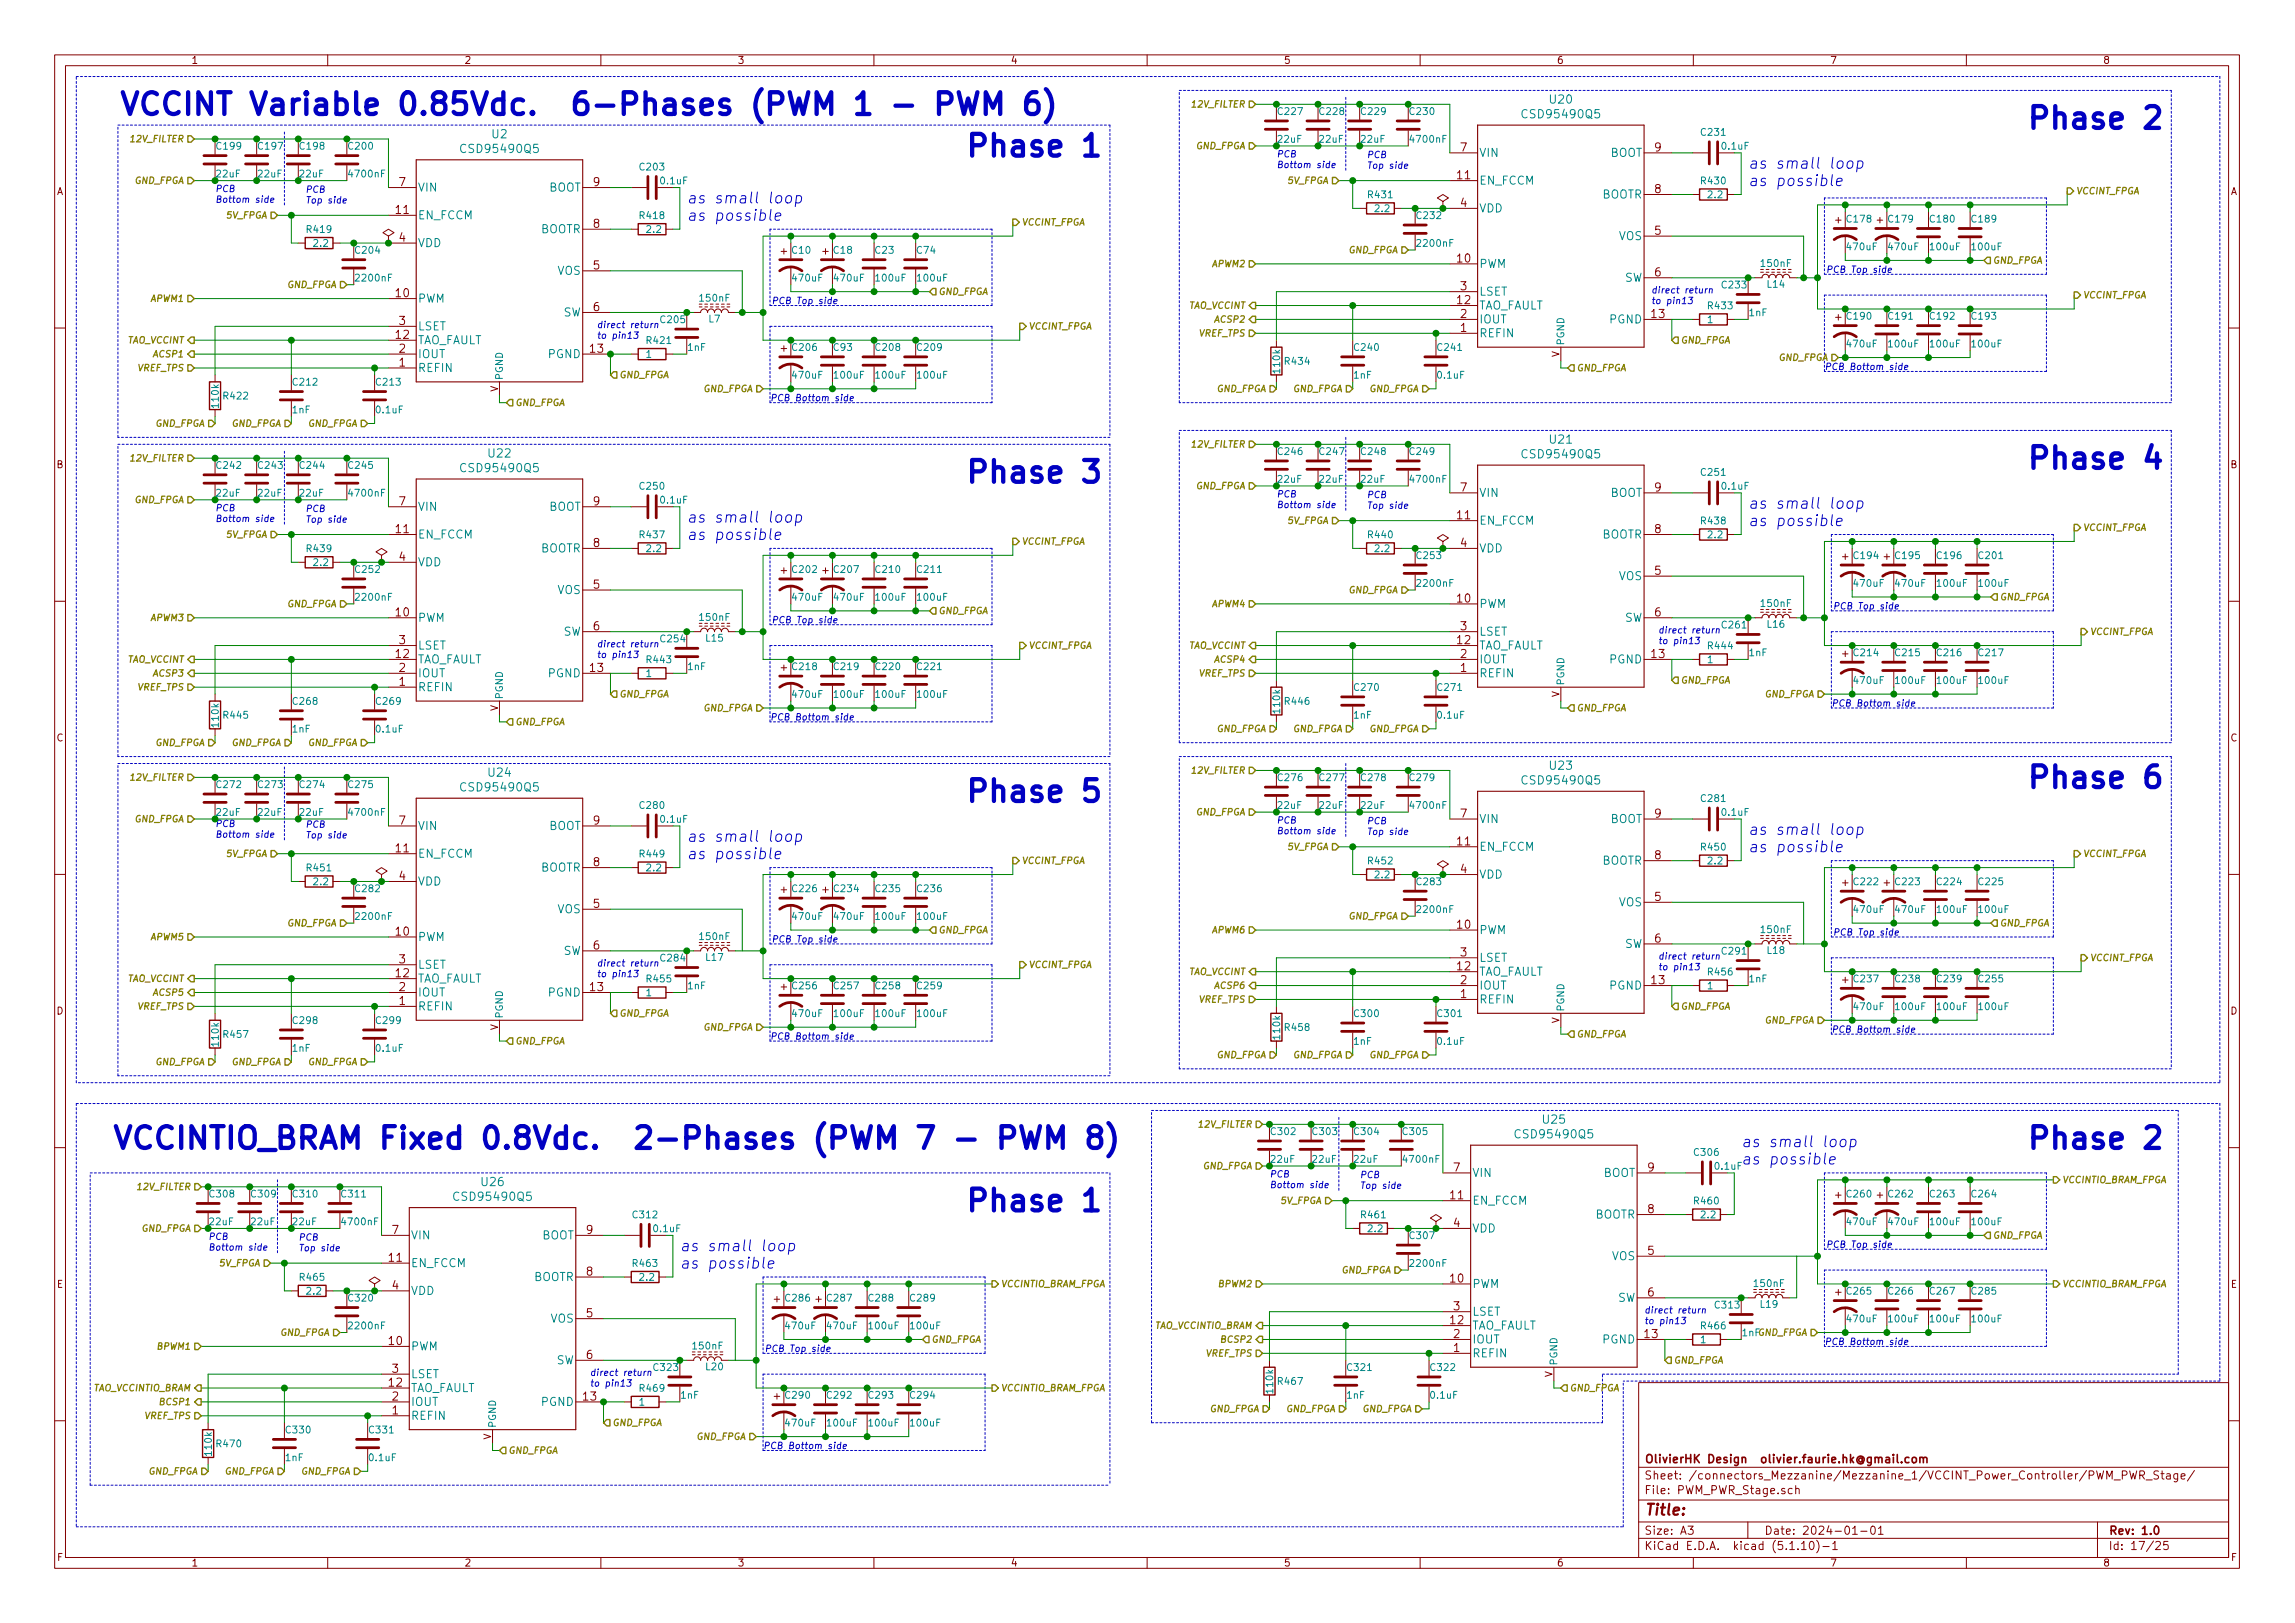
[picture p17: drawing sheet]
<svg xmlns="http://www.w3.org/2000/svg" width="420mm" height="297mm" viewBox="0 0 420 297" stroke-linecap="round" stroke-linejoin="round" font-family="sans-serif">
<defs><g id="words">
<g font-size="5.6" fill="#0000c2">
<text x="21.6" y="21.1">VCCINT Variable 0.85Vdc. 6-Phases (PWM 1 - PWM 6)</text>
<text x="370.8" y="23.6">Phase 2</text>
<text x="176.5" y="28.7">Phase 1</text>
<text x="176.5" y="88.4">Phase 3</text>
<text x="370.8" y="85.8">Phase 4</text>
<text x="176.5" y="146.8">Phase 5</text>
<text x="370.8" y="144.3">Phase 6</text>
<text x="20.3" y="210.3">VCCINTIO_BRAM Fixed 0.8Vdc. 2-Phases (PWM 7 - PWM 8)</text>
<text x="370.8" y="210.3">Phase 2</text>
<text x="176.5" y="221.7">Phase 1</text>
</g>
<g font-size="2.8" fill="#0000c2">
<text x="320" y="30.9">as small loop</text>
<text x="320" y="34.1">as possible</text>
<text x="125.7" y="37.2">as small loop</text>
<text x="125.7" y="40.4">as possible</text>
<text x="125.7" y="95.7">as small loop</text>
<text x="320" y="93.1">as small loop</text>
<text x="125.7" y="98.8">as possible</text>
<text x="320" y="96.3">as possible</text>
<text x="125.7" y="154.1">as small loop</text>
<text x="320" y="152.8">as small loop</text>
<text x="320" y="156">as possible</text>
<text x="125.7" y="157.3">as possible</text>
<text x="318.8" y="210">as small loop</text>
<text x="318.8" y="213.1">as possible</text>
<text x="124.5" y="229">as small loop</text>
<text x="124.5" y="232.2">as possible</text>
</g>
<text font-size="2.8" fill="#840000" x="301" y="277.3">Title:</text>
<g font-size="2.1" fill="#008484">
<text x="279.1" y="21.7">CSD95490Q5</text>
<text x="283.8" y="19">U20</text>
<text x="84.8" y="28">CSD95490Q5</text>
<text x="90.1" y="25.3">U2</text>
<text x="270.8" y="28.7">VIN</text>
<text x="294.7" y="28.7">BOOT</text>
<text x="76.5" y="35.1">VIN</text>
<text x="100.4" y="35.1">BOOT</text>
<text x="270.8" y="33.8">EN_FCCM</text>
<text x="76.5" y="40.1">EN_FCCM</text>
<text x="270.8" y="38.9">VDD</text>
<text x="293.2" y="36.3">BOOTR</text>
<text x="76.5" y="45.2">VDD</text>
<text x="98.9" y="42.7">BOOTR</text>
<text x="296.3" y="44">VOS</text>
<text x="102" y="50.3">VOS</text>
<text x="270.8" y="49">PWM</text>
<text x="297.4" y="51.6">SW</text>
<text x="76.5" y="55.4">PWM</text>
<text x="103.1" y="57.9">SW</text>
<text x="270.8" y="56.7">TAO_FAULT</text>
<text x="270.8" y="59.2">IOUT</text>
<text x="270.8" y="54.1">LSET</text>
<text x="294.7" y="59.2">PGND</text>
<text x="76.5" y="63">TAO_FAULT</text>
<text x="76.5" y="65.5">IOUT</text>
<text x="76.5" y="60.5">LSET</text>
<text x="100.4" y="65.5">PGND</text>
<text x="270.8" y="61.7">REFIN</text>
<text x="76.5" y="68.1">REFIN</text>
<text x="89.5" y="83.7">U22</text>
<text x="279.1" y="83.9">CSD95490Q5</text>
<text x="283.8" y="81.2">U21</text>
<text x="84.8" y="86.4">CSD95490Q5</text>
<text x="76.5" y="93.5">VIN</text>
<text x="100.4" y="93.5">BOOT</text>
<text x="270.8" y="90.9">VIN</text>
<text x="294.7" y="90.9">BOOT</text>
<text x="76.5" y="98.6">EN_FCCM</text>
<text x="98.9" y="101.1">BOOTR</text>
<text x="270.8" y="96">EN_FCCM</text>
<text x="270.8" y="101.1">VDD</text>
<text x="293.2" y="98.6">BOOTR</text>
<text x="76.5" y="103.6">VDD</text>
<text x="296.3" y="106.2">VOS</text>
<text x="76.5" y="113.8">PWM</text>
<text x="102" y="108.7">VOS</text>
<text x="270.8" y="111.3">PWM</text>
<text x="297.4" y="113.8">SW</text>
<text x="76.5" y="118.9">LSET</text>
<text x="103.1" y="116.3">SW</text>
<text x="270.8" y="118.9">TAO_FAULT</text>
<text x="270.8" y="116.3">LSET</text>
<text x="76.5" y="121.4">TAO_FAULT</text>
<text x="76.5" y="124">IOUT</text>
<text x="100.4" y="124">PGND</text>
<text x="270.8" y="124">REFIN</text>
<text x="270.8" y="121.4">IOUT</text>
<text x="294.7" y="121.4">PGND</text>
<text x="76.5" y="126.5">REFIN</text>
<text x="89.5" y="142.1">U24</text>
<text x="279.1" y="143.6">CSD95490Q5</text>
<text x="283.8" y="140.9">U23</text>
<text x="84.8" y="144.8">CSD95490Q5</text>
<text x="76.5" y="151.9">VIN</text>
<text x="100.4" y="151.9">BOOT</text>
<text x="270.8" y="155.7">EN_FCCM</text>
<text x="270.8" y="150.6">VIN</text>
<text x="294.7" y="150.6">BOOT</text>
<text x="76.5" y="157">EN_FCCM</text>
<text x="98.9" y="159.5">BOOTR</text>
<text x="270.8" y="160.8">VDD</text>
<text x="293.2" y="158.3">BOOTR</text>
<text x="76.5" y="162.1">VDD</text>
<text x="102" y="167.1">VOS</text>
<text x="296.3" y="165.9">VOS</text>
<text x="76.5" y="172.2">PWM</text>
<text x="270.8" y="171">PWM</text>
<text x="297.4" y="173.5">SW</text>
<text x="76.5" y="179.8">TAO_FAULT</text>
<text x="76.5" y="177.3">LSET</text>
<text x="103.1" y="174.8">SW</text>
<text x="270.8" y="178.6">TAO_FAULT</text>
<text x="270.8" y="176">LSET</text>
<text x="76.5" y="184.9">REFIN</text>
<text x="76.5" y="182.4">IOUT</text>
<text x="100.4" y="182.4">PGND</text>
<text x="270.8" y="183.7">REFIN</text>
<text x="270.8" y="181.1">IOUT</text>
<text x="294.7" y="181.1">PGND</text>
<text x="277.9" y="208.3">CSD95490Q5</text>
<text x="282.5" y="205.6">U25</text>
<text x="269.5" y="215.4">VIN</text>
<text x="293.4" y="215.4">BOOT</text>
<text x="83.6" y="219.8">CSD95490Q5</text>
<text x="88.2" y="217.1">U26</text>
<text x="269.5" y="220.5">EN_FCCM</text>
<text x="75.2" y="226.8">VIN</text>
<text x="99.1" y="226.8">BOOT</text>
<text x="269.5" y="225.6">VDD</text>
<text x="291.9" y="223">BOOTR</text>
<text x="75.2" y="231.9">EN_FCCM</text>
<text x="295" y="230.6">VOS</text>
<text x="75.2" y="237">VDD</text>
<text x="97.6" y="234.5">BOOTR</text>
<text x="269.5" y="235.7">PWM</text>
<text x="296.1" y="238.3">SW</text>
<text x="100.7" y="242.1">VOS</text>
<text x="269.5" y="243.3">TAO_FAULT</text>
<text x="269.5" y="245.9">IOUT</text>
<text x="269.5" y="240.8">LSET</text>
<text x="293.4" y="245.9">PGND</text>
<text x="75.2" y="247.2">PWM</text>
<text x="101.8" y="249.7">SW</text>
<text x="269.5" y="248.4">REFIN</text>
<text x="75.2" y="254.8">TAO_FAULT</text>
<text x="75.2" y="257.3">IOUT</text>
<text x="75.2" y="252.2">LSET</text>
<text x="99.1" y="257.3">PGND</text>
<text x="75.2" y="259.9">REFIN</text>
</g>
<g font-size="2.1" fill="#840000">
<text x="267.4" y="27.7">7</text>
<text x="302.9" y="27.7">9</text>
<text x="73.1" y="34.1">7</text>
<text x="108.6" y="34.1">9</text>
<text x="266.8" y="32.8">11</text>
<text x="302.9" y="35.3">8</text>
<text x="72.5" y="39.2">11</text>
<text x="108.6" y="41.7">8</text>
<text x="267.4" y="37.9">4</text>
<text x="73.1" y="44.2">4</text>
<text x="302.9" y="43">5</text>
<text x="108.6" y="49.3">5</text>
<text x="266.8" y="48">10</text>
<text x="267.4" y="53.1">3</text>
<text x="302.9" y="50.6">6</text>
<text x="72.5" y="54.4">10</text>
<text x="73.1" y="59.5">3</text>
<text x="108.6" y="56.9">6</text>
<text x="266.8" y="55.7">12</text>
<text x="267.4" y="58.2">2</text>
<text x="302.4" y="58.2">13</text>
<text x="72.5" y="62">12</text>
<text x="73.1" y="64.6">2</text>
<text x="108.1" y="64.6">13</text>
<text x="267.4" y="60.7">1</text>
<text x="73.1" y="67.1">1</text>
<text x="267.4" y="90">7</text>
<text x="302.9" y="90">9</text>
<text x="73.1" y="92.5">7</text>
<text x="108.6" y="92.5">9</text>
<text x="266.8" y="95">11</text>
<text x="72.5" y="97.6">11</text>
<text x="108.6" y="100.1">8</text>
<text x="267.4" y="100.1">4</text>
<text x="302.9" y="97.6">8</text>
<text x="73.1" y="102.7">4</text>
<text x="108.6" y="107.7">5</text>
<text x="302.9" y="105.2">5</text>
<text x="72.5" y="112.8">10</text>
<text x="266.8" y="110.3">10</text>
<text x="302.9" y="112.8">6</text>
<text x="73.1" y="117.9">3</text>
<text x="108.6" y="115.4">6</text>
<text x="266.8" y="117.9">12</text>
<text x="267.4" y="115.4">3</text>
<text x="72.5" y="120.4">12</text>
<text x="73.1" y="125.5">1</text>
<text x="73.1" y="123">2</text>
<text x="108.1" y="123">13</text>
<text x="267.4" y="123">1</text>
<text x="267.4" y="120.4">2</text>
<text x="302.4" y="120.4">13</text>
<text x="267.4" y="149.6">7</text>
<text x="302.9" y="149.6">9</text>
<text x="72.5" y="156">11</text>
<text x="73.1" y="150.9">7</text>
<text x="108.6" y="150.9">9</text>
<text x="266.8" y="154.7">11</text>
<text x="73.1" y="161.1">4</text>
<text x="108.6" y="158.5">8</text>
<text x="267.4" y="159.8">4</text>
<text x="302.9" y="157.3">8</text>
<text x="108.6" y="166.2">5</text>
<text x="302.9" y="164.9">5</text>
<text x="72.5" y="171.2">10</text>
<text x="108.6" y="173.8">6</text>
<text x="266.8" y="170">10</text>
<text x="302.9" y="172.5">6</text>
<text x="72.5" y="178.9">12</text>
<text x="73.1" y="176.3">3</text>
<text x="266.8" y="177.6">12</text>
<text x="267.4" y="175">3</text>
<text x="73.1" y="183.9">1</text>
<text x="73.1" y="181.4">2</text>
<text x="108.1" y="181.4">13</text>
<text x="267.4" y="182.7">1</text>
<text x="267.4" y="180.1">2</text>
<text x="302.4" y="180.1">13</text>
<text x="266.1" y="214.4">7</text>
<text x="301.7" y="214.4">9</text>
<text x="265.6" y="219.5">11</text>
<text x="71.8" y="225.8">7</text>
<text x="107.4" y="225.8">9</text>
<text x="266.1" y="224.6">4</text>
<text x="301.7" y="222">8</text>
<text x="71.2" y="230.9">11</text>
<text x="107.4" y="233.5">8</text>
<text x="301.7" y="229.7">5</text>
<text x="71.8" y="236">4</text>
<text x="265.6" y="234.7">10</text>
<text x="266.1" y="239.8">3</text>
<text x="301.7" y="237.3">6</text>
<text x="107.4" y="241.1">5</text>
<text x="265.6" y="242.4">12</text>
<text x="266.1" y="244.9">2</text>
<text x="301.1" y="244.9">13</text>
<text x="71.2" y="246.2">10</text>
<text x="71.8" y="251.2">3</text>
<text x="107.4" y="248.7">6</text>
<text x="266.1" y="247.4">1</text>
<text x="71.2" y="253.8">12</text>
<text x="71.8" y="256.3">2</text>
<text x="106.8" y="256.3">13</text>
<text x="71.8" y="258.9">1</text>
<text x="301" y="267.8">OlivierHK Design olivier.faurie.hk@gmail.com</text>
<text x="301" y="273.5">File: PWM_PWR_Stage.sch</text>
<text x="301" y="270.8">Sheet: /connectors_Mezzanine/Mezzanine_1/VCCINT_Power_Controller/PWM_PWR_Stage/</text>
<text x="301" y="280.9">Size: A3</text>
<text x="323" y="280.9">Date: 2024-01-01</text>
<text x="386" y="280.9">Rev: 1.0</text>
<text x="301" y="283.7">KiCad E.D.A. kicad (5.1.10)-1</text>
<text x="386" y="283.7">Id: 17/25</text>
</g>
<g font-size="1.8" fill="#840000">
<text x="35" y="11.7">1</text>
<text x="85" y="11.7">2</text>
<text x="135" y="11.7">3</text>
<text x="185" y="11.7">4</text>
<text x="235" y="11.7">5</text>
<text x="285" y="11.7">6</text>
<text x="335" y="11.7">7</text>
<text x="385" y="11.7">8</text>
<text x="10.4" y="35.7">A</text>
<text x="408.4" y="35.7">A</text>
<text x="285.5" y="65.4" transform="rotate(-90 285.5 65.4)">V</text>
<text x="91.2" y="71.7" transform="rotate(-90 91.2 71.7)">V</text>
<text x="10.4" y="85.7">B</text>
<text x="408.4" y="85.7">B</text>
<text x="91.2" y="130.2" transform="rotate(-90 91.2 130.2)">V</text>
<text x="285.5" y="127.6" transform="rotate(-90 285.5 127.6)">V</text>
<text x="10.4" y="135.7">C</text>
<text x="408.4" y="135.7">C</text>
<text x="10.4" y="185.7">D</text>
<text x="408.4" y="185.7">D</text>
<text x="91.2" y="188.6" transform="rotate(-90 91.2 188.6)">V</text>
<text x="285.5" y="187.3" transform="rotate(-90 285.5 187.3)">V</text>
<text x="10.4" y="235.7">E</text>
<text x="408.4" y="235.7">E</text>
<text x="284.2" y="252.1" transform="rotate(-90 284.2 252.1)">V</text>
<text x="89.9" y="263.5" transform="rotate(-90 89.9 263.5)">V</text>
<text x="10.5" y="285.7">F</text>
<text x="35" y="286.7">1</text>
<text x="85" y="286.7">2</text>
<text x="135" y="286.7">3</text>
<text x="185" y="286.7">4</text>
<text x="235" y="286.7">5</text>
<text x="285" y="286.7">6</text>
<text x="335" y="286.7">7</text>
<text x="385" y="286.7">8</text>
<text x="408.5" y="285.7">F</text>
</g>
<g font-size="1.8" fill="#008484">
<text x="234.1" y="21">C227</text>
<text x="241.7" y="21">C228</text>
<text x="249.3" y="21">C229</text>
<text x="258.2" y="21">C230</text>
<text x="39.8" y="27.4">C199</text>
<text x="47.4" y="27.4">C197</text>
<text x="55" y="27.4">C198</text>
<text x="63.9" y="27.4">C200</text>
<text x="234" y="26.1">22uF</text>
<text x="241.6" y="26.1">22uF</text>
<text x="249.3" y="26.1">22uF</text>
<text x="258.4" y="26.1">4700nF</text>
<text x="311.6" y="24.9">C231</text>
<text x="39.7" y="32.5">22uF</text>
<text x="47.3" y="32.5">22uF</text>
<text x="54.9" y="32.5">22uF</text>
<text x="64.1" y="32.5">4700nF</text>
<text x="117.2" y="31.2">C203</text>
<text x="311.6" y="33.7">R430</text>
<text x="117.2" y="40.1">R418</text>
<text x="250.6" y="36.3">R431</text>
<text x="251.8" y="38.8">2.2</text>
<text x="259.5" y="40.1">C232</text>
<text x="312.8" y="36.3">2.2</text>
<text x="338.2" y="40.7">C178</text>
<text x="345.8" y="40.7">C179</text>
<text x="353.5" y="40.7">C180</text>
<text x="361.1" y="40.7">C189</text>
<text x="56.3" y="42.6">R419</text>
<text x="57.5" y="45.2">2.2</text>
<text x="65.2" y="46.4">C204</text>
<text x="118.5" y="42.6">2.2</text>
<text x="145.1" y="46.4">C10</text>
<text x="152.7" y="46.4">C18</text>
<text x="160.3" y="46.4">C23</text>
<text x="167.9" y="46.4">C74</text>
<text x="259.6" y="45.2">2200nF</text>
<text x="338.3" y="45.8">470uF</text>
<text x="345.9" y="45.8">470uF</text>
<text x="353.5" y="45.8">100uF</text>
<text x="361.1" y="45.8">100uF</text>
<text x="65.3" y="51.5">2200nF</text>
<text x="145.2" y="51.5">470uF</text>
<text x="152.9" y="51.5">470uF</text>
<text x="160.5" y="51.5">100uF</text>
<text x="168.1" y="51.5">100uF</text>
<text x="315.4" y="52.8">C233</text>
<text x="322.6" y="48.9">150nF</text>
<text x="323.6" y="52.7">L14</text>
<text x="121.1" y="59.1">C205</text>
<text x="128.2" y="55.2">150nF</text>
<text x="129.8" y="59">L7</text>
<text x="312.6" y="59.1">1</text>
<text x="312.8" y="56.6">R433</text>
<text x="320.3" y="57.9">1nF</text>
<text x="338.2" y="58.5">C190</text>
<text x="345.8" y="58.5">C191</text>
<text x="353.5" y="58.5">C192</text>
<text x="361.1" y="58.5">C193</text>
<text x="118.3" y="65.5">1</text>
<text x="118.5" y="63">R421</text>
<text x="126" y="64.2">1nF</text>
<text x="145.2" y="64.2">C206</text>
<text x="152.7" y="64.2">C93</text>
<text x="160.4" y="64.2">C208</text>
<text x="168" y="64.2">C209</text>
<text x="248.1" y="64.2">C240</text>
<text x="263.3" y="64.2">C241</text>
<text x="286.4" y="63.3" transform="rotate(-90 286.4 63.3)">PGND</text>
<text x="338.3" y="63.6">470uF</text>
<text x="345.9" y="63.6">100uF</text>
<text x="353.5" y="63.6">100uF</text>
<text x="361.1" y="63.6">100uF</text>
<text x="53.7" y="70.6">C212</text>
<text x="69" y="70.6">C213</text>
<text x="92.1" y="69.6" transform="rotate(-90 92.1 69.6)">PGND</text>
<text x="145.2" y="69.3">470uF</text>
<text x="152.9" y="69.3">100uF</text>
<text x="160.5" y="69.3">100uF</text>
<text x="168.1" y="69.3">100uF</text>
<text x="234.4" y="68.2" transform="rotate(-90 234.4 68.2)">110k</text>
<text x="235.4" y="66.8">R434</text>
<text x="247.9" y="69.3">1nF</text>
<text x="263.3" y="69.3">0.1uF</text>
<text x="40.1" y="74.5" transform="rotate(-90 40.1 74.5)">110k</text>
<text x="41" y="73.1">R422</text>
<text x="53.6" y="75.7">1nF</text>
<text x="69" y="75.7">0.1uF</text>
<text x="234.1" y="83.3">C246</text>
<text x="241.7" y="83.3">C247</text>
<text x="249.3" y="83.3">C248</text>
<text x="258.2" y="83.3">C249</text>
<text x="39.8" y="85.8">C242</text>
<text x="47.4" y="85.8">C243</text>
<text x="55" y="85.8">C244</text>
<text x="63.9" y="85.8">C245</text>
<text x="117.2" y="89.6">C250</text>
<text x="234" y="88.4">22uF</text>
<text x="241.6" y="88.4">22uF</text>
<text x="249.3" y="88.4">22uF</text>
<text x="258.4" y="88.4">4700nF</text>
<text x="311.6" y="87.1">C251</text>
<text x="39.7" y="90.9">22uF</text>
<text x="47.3" y="90.9">22uF</text>
<text x="54.9" y="90.9">22uF</text>
<text x="64.1" y="90.9">4700nF</text>
<text x="311.6" y="96">R438</text>
<text x="56.3" y="101.1">R439</text>
<text x="117.2" y="98.5">R437</text>
<text x="118.5" y="101.1">2.2</text>
<text x="250.6" y="98.5">R440</text>
<text x="251.8" y="101.1">2.2</text>
<text x="312.8" y="98.5">2.2</text>
<text x="57.5" y="103.6">2.2</text>
<text x="65.2" y="104.9">C252</text>
<text x="145.2" y="104.9">C202</text>
<text x="152.8" y="104.9">C207</text>
<text x="160.4" y="104.9">C210</text>
<text x="168" y="104.9">C211</text>
<text x="259.5" y="102.3">C253</text>
<text x="259.6" y="107.4">2200nF</text>
<text x="339.5" y="102.3">C194</text>
<text x="339.5" y="107.4">470uF</text>
<text x="347.1" y="102.3">C195</text>
<text x="347.2" y="107.4">470uF</text>
<text x="354.7" y="102.3">C196</text>
<text x="354.8" y="107.4">100uF</text>
<text x="362.4" y="102.3">C201</text>
<text x="362.4" y="107.4">100uF</text>
<text x="65.3" y="109.9">2200nF</text>
<text x="128.2" y="113.6">150nF</text>
<text x="145.2" y="109.9">470uF</text>
<text x="152.9" y="109.9">470uF</text>
<text x="160.5" y="109.9">100uF</text>
<text x="168.1" y="109.9">100uF</text>
<text x="322.6" y="111.1">150nF</text>
<text x="121.1" y="117.6">C254</text>
<text x="129.3" y="117.4">L15</text>
<text x="312.8" y="118.8">R444</text>
<text x="315.4" y="115">C261</text>
<text x="323.6" y="114.9">L16</text>
<text x="118.3" y="123.9">1</text>
<text x="118.5" y="121.4">R443</text>
<text x="126" y="122.6">1nF</text>
<text x="145.2" y="122.6">C218</text>
<text x="152.8" y="122.6">C219</text>
<text x="160.4" y="122.6">C220</text>
<text x="168" y="122.6">C221</text>
<text x="286.4" y="125.5" transform="rotate(-90 286.4 125.5)">PGND</text>
<text x="312.6" y="121.4">1</text>
<text x="320.3" y="120.1">1nF</text>
<text x="339.5" y="120.1">C214</text>
<text x="339.5" y="125.2">470uF</text>
<text x="347.1" y="120.1">C215</text>
<text x="347.2" y="125.2">100uF</text>
<text x="354.7" y="120.1">C216</text>
<text x="354.8" y="125.2">100uF</text>
<text x="362.4" y="120.1">C217</text>
<text x="362.4" y="125.2">100uF</text>
<text x="41" y="131.5">R445</text>
<text x="53.7" y="129">C268</text>
<text x="69" y="129">C269</text>
<text x="92.1" y="128.1" transform="rotate(-90 92.1 128.1)">PGND</text>
<text x="145.2" y="127.7">470uF</text>
<text x="152.9" y="127.7">100uF</text>
<text x="160.5" y="127.7">100uF</text>
<text x="168.1" y="127.7">100uF</text>
<text x="234.4" y="130.4" transform="rotate(-90 234.4 130.4)">110k</text>
<text x="235.4" y="129">R446</text>
<text x="247.9" y="131.5">1nF</text>
<text x="248.1" y="126.5">C270</text>
<text x="263.3" y="131.5">0.1uF</text>
<text x="263.3" y="126.5">C271</text>
<text x="40.1" y="132.9" transform="rotate(-90 40.1 132.9)">110k</text>
<text x="53.6" y="134.1">1nF</text>
<text x="69" y="134.1">0.1uF</text>
<text x="234.1" y="143">C276</text>
<text x="241.7" y="143">C277</text>
<text x="249.3" y="143">C278</text>
<text x="258.2" y="143">C279</text>
<text x="39.7" y="149.3">22uF</text>
<text x="39.8" y="144.2">C272</text>
<text x="47.3" y="149.3">22uF</text>
<text x="47.4" y="144.2">C273</text>
<text x="54.9" y="149.3">22uF</text>
<text x="55" y="144.2">C274</text>
<text x="63.9" y="144.2">C275</text>
<text x="64.1" y="149.3">4700nF</text>
<text x="117.2" y="148">C280</text>
<text x="234" y="148">22uF</text>
<text x="241.6" y="148">22uF</text>
<text x="249.3" y="148">22uF</text>
<text x="258.4" y="148">4700nF</text>
<text x="311.6" y="146.8">C281</text>
<text x="311.6" y="155.7">R450</text>
<text x="56.3" y="159.5">R451</text>
<text x="117.2" y="156.9">R449</text>
<text x="118.5" y="159.5">2.2</text>
<text x="250.6" y="158.2">R452</text>
<text x="251.8" y="160.7">2.2</text>
<text x="312.8" y="158.2">2.2</text>
<text x="57.5" y="162">2.2</text>
<text x="65.2" y="163.3">C282</text>
<text x="145.2" y="163.3">C226</text>
<text x="152.8" y="163.3">C234</text>
<text x="160.4" y="163.3">C235</text>
<text x="168" y="163.3">C236</text>
<text x="259.5" y="162">C283</text>
<text x="259.6" y="167.1">2200nF</text>
<text x="339.5" y="162">C222</text>
<text x="339.5" y="167.1">470uF</text>
<text x="347.1" y="162">C223</text>
<text x="347.2" y="167.1">470uF</text>
<text x="354.7" y="162">C224</text>
<text x="354.8" y="167.1">100uF</text>
<text x="362.4" y="162">C225</text>
<text x="362.4" y="167.1">100uF</text>
<text x="65.3" y="168.4">2200nF</text>
<text x="128.2" y="172">150nF</text>
<text x="145.2" y="168.4">470uF</text>
<text x="152.9" y="168.4">470uF</text>
<text x="160.5" y="168.4">100uF</text>
<text x="168.1" y="168.4">100uF</text>
<text x="322.6" y="170.8">150nF</text>
<text x="118.5" y="179.8">R455</text>
<text x="121.1" y="176">C284</text>
<text x="129.3" y="175.9">L17</text>
<text x="312.8" y="178.5">R456</text>
<text x="315.4" y="174.7">C291</text>
<text x="320.3" y="179.8">1nF</text>
<text x="323.6" y="174.6">L18</text>
<text x="339.5" y="179.8">C237</text>
<text x="347.1" y="179.8">C238</text>
<text x="354.7" y="179.8">C239</text>
<text x="362.4" y="179.8">C255</text>
<text x="118.3" y="182.3">1</text>
<text x="126" y="181.1">1nF</text>
<text x="145.2" y="181.1">C256</text>
<text x="152.8" y="181.1">C257</text>
<text x="160.4" y="181.1">C258</text>
<text x="168" y="181.1">C259</text>
<text x="286.4" y="185.2" transform="rotate(-90 286.4 185.2)">PGND</text>
<text x="312.6" y="181.1">1</text>
<text x="339.5" y="184.9">470uF</text>
<text x="347.2" y="184.9">100uF</text>
<text x="354.8" y="184.9">100uF</text>
<text x="362.4" y="184.9">100uF</text>
<text x="40.1" y="191.3" transform="rotate(-90 40.1 191.3)">110k</text>
<text x="41" y="190">R457</text>
<text x="53.7" y="187.4">C298</text>
<text x="69" y="187.4">C299</text>
<text x="92.1" y="186.5" transform="rotate(-90 92.1 186.5)">PGND</text>
<text x="145.2" y="186.1">470uF</text>
<text x="152.9" y="186.1">100uF</text>
<text x="160.5" y="186.1">100uF</text>
<text x="168.1" y="186.1">100uF</text>
<text x="234.4" y="190.1" transform="rotate(-90 234.4 190.1)">110k</text>
<text x="235.4" y="188.7">R458</text>
<text x="247.9" y="191.2">1nF</text>
<text x="248.1" y="186.1">C300</text>
<text x="263.3" y="191.2">0.1uF</text>
<text x="263.3" y="186.1">C301</text>
<text x="53.6" y="192.5">1nF</text>
<text x="69" y="192.5">0.1uF</text>
<text x="232.8" y="207.7">C302</text>
<text x="240.4" y="207.7">C303</text>
<text x="248.1" y="207.7">C304</text>
<text x="256.9" y="207.7">C305</text>
<text x="232.7" y="212.8">22uF</text>
<text x="240.4" y="212.8">22uF</text>
<text x="248" y="212.8">22uF</text>
<text x="257.1" y="212.8">4700nF</text>
<text x="310.3" y="211.5">C306</text>
<text x="38.5" y="219.2">C308</text>
<text x="46.1" y="219.2">C309</text>
<text x="53.7" y="219.2">C310</text>
<text x="62.6" y="219.2">C311</text>
<text x="310.3" y="220.4">R460</text>
<text x="338.2" y="219.2">C260</text>
<text x="345.8" y="219.2">C262</text>
<text x="353.5" y="219.2">C263</text>
<text x="361.1" y="219.2">C264</text>
<text x="38.4" y="224.2">22uF</text>
<text x="46.1" y="224.2">22uF</text>
<text x="53.7" y="224.2">22uF</text>
<text x="62.8" y="224.2">4700nF</text>
<text x="116" y="223">C312</text>
<text x="249.3" y="223">R461</text>
<text x="250.5" y="225.5">2.2</text>
<text x="258.2" y="226.8">C307</text>
<text x="311.5" y="223">2.2</text>
<text x="338.3" y="224.2">470uF</text>
<text x="345.9" y="224.2">470uF</text>
<text x="353.5" y="224.2">100uF</text>
<text x="361.1" y="224.2">100uF</text>
<text x="116" y="231.9">R463</text>
<text x="258.4" y="231.9">2200nF</text>
<text x="55" y="234.4">R465</text>
<text x="56.2" y="236.9">2.2</text>
<text x="63.9" y="238.2">C320</text>
<text x="117.2" y="234.4">2.2</text>
<text x="143.9" y="238.2">C286</text>
<text x="151.5" y="238.2">C287</text>
<text x="159.2" y="238.2">C288</text>
<text x="166.8" y="238.2">C289</text>
<text x="314.1" y="239.5">C313</text>
<text x="321.3" y="235.5">150nF</text>
<text x="322.3" y="239.4">L19</text>
<text x="338.2" y="236.9">C265</text>
<text x="345.8" y="236.9">C266</text>
<text x="353.5" y="236.9">C267</text>
<text x="361.1" y="236.9">C285</text>
<text x="64.1" y="243.3">2200nF</text>
<text x="144" y="243.3">470uF</text>
<text x="151.6" y="243.3">470uF</text>
<text x="159.2" y="243.3">100uF</text>
<text x="166.8" y="243.3">100uF</text>
<text x="311.4" y="245.8">1</text>
<text x="311.6" y="243.3">R466</text>
<text x="338.3" y="242">470uF</text>
<text x="345.9" y="242">100uF</text>
<text x="353.5" y="242">100uF</text>
<text x="361.1" y="242">100uF</text>
<text x="119.8" y="250.9">C323</text>
<text x="127" y="247">150nF</text>
<text x="129.3" y="250.8">L20</text>
<text x="246.8" y="250.9">C321</text>
<text x="262" y="250.9">C322</text>
<text x="285.1" y="250" transform="rotate(-90 285.1 250)">PGND</text>
<text x="117" y="257.3">1</text>
<text x="117.2" y="254.7">R469</text>
<text x="124.7" y="256">1nF</text>
<text x="143.9" y="256">C290</text>
<text x="151.5" y="256">C292</text>
<text x="159.2" y="256">C293</text>
<text x="166.8" y="256">C294</text>
<text x="233.1" y="254.8" transform="rotate(-90 233.1 254.8)">110k</text>
<text x="234.1" y="253.5">R467</text>
<text x="246.6" y="256">1nF</text>
<text x="262" y="256">0.1uF</text>
<text x="52.5" y="262.3">C330</text>
<text x="67.7" y="262.3">C331</text>
<text x="90.8" y="261.4" transform="rotate(-90 90.8 261.4)">PGND</text>
<text x="144" y="261.1">470uF</text>
<text x="151.6" y="261.1">100uF</text>
<text x="159.2" y="261.1">100uF</text>
<text x="166.8" y="261.1">100uF</text>
<text x="38.8" y="266.3" transform="rotate(-90 38.8 266.3)">110k</text>
<text x="39.8" y="264.9">R470</text>
<text x="52.3" y="267.4">1nF</text>
<text x="67.7" y="267.4">0.1uF</text>
</g>
<g font-size="1.8" fill="#008400">
<text x="315.3" y="27.4">0.1uF</text>
<text x="121" y="33.7">0.1uF</text>
<text x="315.3" y="89.6">0.1uF</text>
<text x="121" y="92.2">0.1uF</text>
<text x="315.3" y="149.3">0.1uF</text>
<text x="121" y="150.6">0.1uF</text>
<text x="314.1" y="214.1">0.1uF</text>
<text x="119.8" y="225.5">0.1uF</text>
</g>
<text font-size="1.8" fill="#848400" x="319" y="244.6">1nFGND_FPGA</text>
<g font-size="1.7" fill="#848400">
<text x="218.6" y="19.7">12V_FILTER</text>
<text x="24.3" y="26">12V_FILTER</text>
<text x="219.1" y="27.3">GND_FPGA</text>
<text x="24.8" y="33.6">GND_FPGA</text>
<text x="236" y="33.6">5V_FPGA</text>
<text x="380" y="35.5">VCCINT_FPGA</text>
<text x="41.7" y="40">5V_FPGA</text>
<text x="186.9" y="41.3">VCCINT_FPGA</text>
<text x="247" y="46.3">GND_FPGA</text>
<text x="52.7" y="52.7">GND_FPGA</text>
<text x="171.7" y="54">GND_FPGA</text>
<text x="222.1" y="48.9">APWM2</text>
<text x="364.7" y="48.2">GND_FPGA</text>
<text x="27.8" y="55.2">APWM1</text>
<text x="217.7" y="56.5">TAO_VCCINT</text>
<text x="222.8" y="59">ACSP2</text>
<text x="381.3" y="54.6">VCCINT_FPGA</text>
<text x="23.4" y="62.9">TAO_VCCINT</text>
<text x="28.5" y="65.4">ACSP1</text>
<text x="188.2" y="60.3">VCCINT_FPGA</text>
<text x="219.8" y="61.6">VREF_TPS</text>
<text x="307.6" y="62.9">GND_FPGA</text>
<text x="25.5" y="67.9">VREF_TPS</text>
<text x="113.3" y="69.2">GND_FPGA</text>
<text x="128.9" y="71.7">GND_FPGA</text>
<text x="222.9" y="71.7">GND_FPGA</text>
<text x="236.9" y="71.7">GND_FPGA</text>
<text x="250.9" y="71.7">GND_FPGA</text>
<text x="288.5" y="67.9">GND_FPGA</text>
<text x="325.8" y="66">GND_FPGA</text>
<text x="94.2" y="74.3">GND_FPGA</text>
<text x="28.6" y="78.1">GND_FPGA</text>
<text x="42.6" y="78.1">GND_FPGA</text>
<text x="56.5" y="78.1">GND_FPGA</text>
<text x="218.6" y="81.9">12V_FILTER</text>
<text x="24.3" y="84.4">12V_FILTER</text>
<text x="219.1" y="89.5">GND_FPGA</text>
<text x="24.8" y="92.1">GND_FPGA</text>
<text x="236" y="95.9">5V_FPGA</text>
<text x="41.7" y="98.4">5V_FPGA</text>
<text x="186.9" y="99.7">VCCINT_FPGA</text>
<text x="381.3" y="97.1">VCCINT_FPGA</text>
<text x="27.8" y="113.7">APWM3</text>
<text x="52.7" y="111.1">GND_FPGA</text>
<text x="171.7" y="112.4">GND_FPGA</text>
<text x="222.1" y="111.1">APWM4</text>
<text x="247" y="108.6">GND_FPGA</text>
<text x="366" y="109.8">GND_FPGA</text>
<text x="188.2" y="118.7">VCCINT_FPGA</text>
<text x="217.7" y="118.7">TAO_VCCINT</text>
<text x="382.5" y="116.2">VCCINT_FPGA</text>
<text x="23.4" y="121.3">TAO_VCCINT</text>
<text x="28.5" y="123.8">ACSP3</text>
<text x="219.8" y="123.8">VREF_TPS</text>
<text x="222.8" y="121.3">ACSP4</text>
<text x="307.6" y="125.1">GND_FPGA</text>
<text x="25.5" y="126.4">VREF_TPS</text>
<text x="113.3" y="127.6">GND_FPGA</text>
<text x="128.9" y="130.2">GND_FPGA</text>
<text x="288.5" y="130.2">GND_FPGA</text>
<text x="323.2" y="127.6">GND_FPGA</text>
<text x="28.6" y="136.5">GND_FPGA</text>
<text x="42.6" y="136.5">GND_FPGA</text>
<text x="56.5" y="136.5">GND_FPGA</text>
<text x="94.2" y="132.7">GND_FPGA</text>
<text x="222.9" y="134">GND_FPGA</text>
<text x="236.9" y="134">GND_FPGA</text>
<text x="250.9" y="134">GND_FPGA</text>
<text x="24.3" y="142.9">12V_FILTER</text>
<text x="218.6" y="141.6">12V_FILTER</text>
<text x="219.1" y="149.2">GND_FPGA</text>
<text x="24.8" y="150.5">GND_FPGA</text>
<text x="236" y="155.6">5V_FPGA</text>
<text x="41.7" y="156.8">5V_FPGA</text>
<text x="186.9" y="158.1">VCCINT_FPGA</text>
<text x="381.3" y="156.8">VCCINT_FPGA</text>
<text x="27.8" y="172.1">APWM5</text>
<text x="52.7" y="169.5">GND_FPGA</text>
<text x="171.7" y="170.8">GND_FPGA</text>
<text x="222.1" y="170.8">APWM6</text>
<text x="247" y="168.3">GND_FPGA</text>
<text x="366" y="169.5">GND_FPGA</text>
<text x="23.4" y="179.7">TAO_VCCINT</text>
<text x="188.2" y="177.2">VCCINT_FPGA</text>
<text x="217.7" y="178.4">TAO_VCCINT</text>
<text x="382.5" y="175.9">VCCINT_FPGA</text>
<text x="25.5" y="184.8">VREF_TPS</text>
<text x="28.5" y="182.2">ACSP5</text>
<text x="219.8" y="183.5">VREF_TPS</text>
<text x="222.8" y="181">ACSP6</text>
<text x="307.6" y="184.8">GND_FPGA</text>
<text x="94.2" y="191.1">GND_FPGA</text>
<text x="113.3" y="186">GND_FPGA</text>
<text x="128.9" y="188.6">GND_FPGA</text>
<text x="288.5" y="189.9">GND_FPGA</text>
<text x="323.2" y="187.3">GND_FPGA</text>
<text x="28.6" y="194.9">GND_FPGA</text>
<text x="42.6" y="194.9">GND_FPGA</text>
<text x="56.5" y="194.9">GND_FPGA</text>
<text x="222.9" y="193.7">GND_FPGA</text>
<text x="236.9" y="193.7">GND_FPGA</text>
<text x="250.9" y="193.7">GND_FPGA</text>
<text x="219.9" y="206.4">12V_FILTER</text>
<text x="220.4" y="214">GND_FPGA</text>
<text x="25.6" y="217.8">12V_FILTER</text>
<text x="234.7" y="220.3">5V_FPGA</text>
<text x="377.4" y="216.5">VCCINTIO_BRAM_FPGA</text>
<text x="26.1" y="225.4">GND_FPGA</text>
<text x="364.7" y="226.7">GND_FPGA</text>
<text x="40.4" y="231.8">5V_FPGA</text>
<text x="245.8" y="233">GND_FPGA</text>
<text x="183.1" y="235.6">VCCINTIO_BRAM_FPGA</text>
<text x="223.4" y="235.6">BPWM2</text>
<text x="377.4" y="235.6">VCCINTIO_BRAM_FPGA</text>
<text x="51.5" y="244.5">GND_FPGA</text>
<text x="170.4" y="245.7">GND_FPGA</text>
<text x="211.3" y="243.2">TAO_VCCINTIO_BRAM</text>
<text x="224.1" y="245.7">BCSP2</text>
<text x="29.1" y="247">BPWM1</text>
<text x="221" y="248.3">VREF_TPS</text>
<text x="306.3" y="249.5">GND_FPGA</text>
<text x="17" y="254.6">TAO_VCCINTIO_BRAM</text>
<text x="29.8" y="257.2">BCSP1</text>
<text x="183.1" y="254.6">VCCINTIO_BRAM_FPGA</text>
<text x="287.3" y="254.6">GND_FPGA</text>
<text x="26.7" y="259.7">VREF_TPS</text>
<text x="112" y="261">GND_FPGA</text>
<text x="127.7" y="263.5">GND_FPGA</text>
<text x="221.6" y="258.4">GND_FPGA</text>
<text x="235.6" y="258.4">GND_FPGA</text>
<text x="249.6" y="258.4">GND_FPGA</text>
<text x="27.3" y="269.9">GND_FPGA</text>
<text x="41.3" y="269.9">GND_FPGA</text>
<text x="55.3" y="269.9">GND_FPGA</text>
<text x="93" y="266.1">GND_FPGA</text>
</g>
<g font-size="1.7" fill="#0000c2">
<text x="233.7" y="28.8">PCB</text>
<text x="250.2" y="28.9">PCB</text>
<text x="39.4" y="35.2">PCB</text>
<text x="55.9" y="35.3">PCB</text>
<text x="233.7" y="30.8">Bottom side</text>
<text x="250.2" y="30.9">Top side</text>
<text x="39.4" y="37.1">Bottom side</text>
<text x="55.9" y="37.2">Top side</text>
<text x="302.3" y="53.7">direct return</text>
<text x="334.3" y="49.9">PCB Top side</text>
<text x="141.2" y="55.7">PCB Top side</text>
<text x="302.3" y="55.7">to pin13</text>
<text x="109.2" y="60.1">direct return</text>
<text x="109.2" y="62">to pin13</text>
<text x="334" y="67.7">PCB Bottom side</text>
<text x="141" y="73.4">PCB Bottom side</text>
<text x="39.4" y="93.6">PCB</text>
<text x="39.4" y="95.5">Bottom side</text>
<text x="55.9" y="93.7">PCB</text>
<text x="55.9" y="95.7">Top side</text>
<text x="233.7" y="91">PCB</text>
<text x="233.7" y="93">Bottom side</text>
<text x="250.2" y="91.2">PCB</text>
<text x="250.2" y="93.1">Top side</text>
<text x="335.5" y="111.5">PCB Top side</text>
<text x="109.2" y="118.5">direct return</text>
<text x="141.2" y="114.1">PCB Top side</text>
<text x="303.5" y="115.9">direct return</text>
<text x="303.5" y="117.9">to pin13</text>
<text x="109.2" y="120.4">to pin13</text>
<text x="141" y="131.9">PCB Bottom side</text>
<text x="335.3" y="129.3">PCB Bottom side</text>
<text x="39.4" y="151.4">PCB</text>
<text x="39.4" y="153.3">Bottom side</text>
<text x="55.9" y="151.5">PCB</text>
<text x="55.9" y="153.5">Top side</text>
<text x="233.7" y="150.7">PCB</text>
<text x="233.7" y="152.7">Bottom side</text>
<text x="250.2" y="150.9">PCB</text>
<text x="250.2" y="152.8">Top side</text>
<text x="141.2" y="172.5">PCB Top side</text>
<text x="335.5" y="171.2">PCB Top side</text>
<text x="109.2" y="176.9">direct return</text>
<text x="109.2" y="178.9">to pin13</text>
<text x="303.5" y="175.6">direct return</text>
<text x="303.5" y="177.6">to pin13</text>
<text x="141" y="190.3">PCB Bottom side</text>
<text x="335.3" y="189">PCB Bottom side</text>
<text x="232.4" y="215.5">PCB</text>
<text x="248.9" y="215.6">PCB</text>
<text x="232.4" y="217.5">Bottom side</text>
<text x="248.9" y="217.6">Top side</text>
<text x="38.1" y="226.9">PCB</text>
<text x="54.6" y="227.1">PCB</text>
<text x="38.1" y="228.9">Bottom side</text>
<text x="54.6" y="229">Top side</text>
<text x="334.3" y="228.4">PCB Top side</text>
<text x="301" y="240.4">direct return</text>
<text x="301" y="242.4">to pin13</text>
<text x="107.9" y="251.8">direct return</text>
<text x="140" y="247.4">PCB Top side</text>
<text x="334" y="246.2">PCB Bottom side</text>
<text x="107.9" y="253.8">to pin13</text>
<text x="139.7" y="265.2">PCB Bottom side</text>
</g>
</g></defs>
<g fill="none" stroke="#840000" stroke-width=".18">
<path d="M10 10h400v277h-400zM12 12h396v273.1h-396zM60 10v2M110 10v2M160 10v2M210 10v2M233.7 19.1v2.8M241.3 19.1v2.8M248.9 19.1v2.8M257.8 19.1v2.8M260 10v2M310 10v2"/>
<path d="M360 10v2M39.4 25.4v2.8M39.4 30.3v2.8M47 25.4v2.8M47 30.3v2.8M54.6 25.4v2.8M54.6 30.3v2.8M63.5 25.4v2.8M63.5 30.3v2.8M71.1 39.4h5.1M71.1 34.3h5.1M106.7 34.3h5.1"/>
<path d="M115.6 34.3h2.8M120.4 34.3h2.8M233.7 23.9v2.8M241.3 23.9v2.8M248.9 38.1h1.3M248.9 23.9v2.8M255.3 38.1h1.2M257.8 23.9v2.8M259.1 38.1v2.8M264.2 36.9l1-.7-1-.6-1.1 .6 1.1 .7v1.2M264.2 38.1h.1M265.4 33.1h5.1"/>
<path d="M265.4 38.1h5.1M265.4 28h5.1M301 28h5.1M301 35.6h5.1M309.9 28h2.8M309.9 35.6h1.2M314.7 28h2.8M316.2 35.6h1.3M336.5 39.8v1M337.8 38.8v2.8M344.2 39.8v1M345.4 38.8v2.8"/>
<path d="M353.1 38.8v2.8M360.7 38.8v2.8M54.6 44.5h1.3M61 44.5h1.2M64.8 44.5v2.8M64.8 49.3v2.8M71.1 43.2l1-.6-1-.7-1 .7 1 .6v1.3M71.1 44.5h.1M71.1 44.5h5.1M71.1 54.6h5.1M71.1 59.7h5.1M106.7 41.9h5.1"/>
<path d="M106.7 57.2h5.1M106.7 49.6h5.1M115.6 41.9h1.2M121.9 41.9h1.3M125.7 57.2v2.8M127 57.2h1.3a.63 .63 0 0 1 .6-.6 .63 .63 0 0 1 .6 .6 .63 .63 0 0 1 .7-.6 .63 .63 0 0 1 .6 .6 .63 .63 0 0 1 .6-.6 .63 .63 0 0 1 .7 .6 .63 .63 0 0 1 .6-.6 .63 .63 0 0 1 .6 .6h1.3M128 56.2h.5M129 56.2h.5M130 56.2h.6M131.1 56.2h.5M132.1 56.2h.5M133.1 56.2h.5"/>
<path d="M143 46h1M143.5 45.5v1M144.8 44.5v2.8M144.8 48.8v3.3M150.6 46h1M151.1 45.5v1M152.4 44.5v2.8M152.4 48.8v3.3M160 44.5v2.8M160 49.3v2.8M167.6 44.5v2.8M167.6 49.3v2.8"/>
<path d="M259.1 43v2.8M265.4 48.3h5.1M265.4 55.9h5.1M265.4 58.5h5.1M265.4 53.4h5.1M301 50.8h5.1M301 58.5h5.1M301 43.2h5.1M309.9 58.5h1.2M316.2 58.5h1.3M320 50.8v2.8M320 55.7v2.8"/>
<path d="M321.3 50.8h1.3a.63 .63 0 0 1 .6-.6 .63 .63 0 0 1 .6 .6 .63 .63 0 0 1 .7-.6 .63 .63 0 0 1 .6 .6 .63 .63 0 0 1 .7-.6 .63 .63 0 0 1 .6 .6 .63 .63 0 0 1 .6-.6 .63 .63 0 0 1 .7 .6h1.2M322.3 49.8h.5M323.3 49.8h.5M324.4 49.8h.5M325.4 49.8h.5M326.4 49.8h.5M327.4 49.8h.5M336 40.3h1.1M336 58.1h1.1M336.5 57.6v1M337.8 43.1v3.3M337.8 56.6v2.7"/>
<path d="M343.7 40.3h1M345.4 43.1v3.3M345.4 56.6v2.7M353.1 43.6v2.8M353.1 56.6v2.7M360.7 43.6v2.8M360.7 56.6v2.7M10 60h2M39.4 68.6v1.3M39.4 75v1.2M53.3 68.6v2.8M53.3 73.4v2.8"/>
<path d="M68.6 68.6v2.8M68.6 73.4v2.8M71.1 64.8h5.1M71.1 67.3h5.1M71.1 62.3h5.1M91.4 69.9v2.5M106.7 64.8h5.1M115.6 64.8h1.2M121.9 64.8h1.3M125.7 62v2.8M143 63.8h1M143.5 63.3v1"/>
<path d="M144.8 62.3v2.8M144.8 66.6v3.3M152.4 62.3v2.8M152.4 67.1v2.8M160 62.3v2.8M160 67.1v2.8M167.6 62.3v2.8M167.6 67.1v2.8M233.7 62.3v1.2M233.7 68.6v1.3M247.6 62.3v2.8M247.6 67.1v2.8"/>
<path d="M262.9 62.3v2.8M262.9 67.1v2.8M265.4 61h5.1M285.7 63.5v2.6M337.8 60.9v3.3M345.4 61.4v2.8M353.1 61.4v2.8M360.7 61.4v2.8M408 60h2M39.4 83.9v2.8M39.4 88.7v2.8M47 83.9v2.8"/>
<path d="M47 88.7v2.8M54.6 83.9v2.8M54.6 88.7v2.8M63.5 83.9v2.8M63.5 88.7v2.8M71.1 97.8h5.1M71.1 92.7h5.1M106.7 92.7h5.1M115.6 92.7h2.8M120.4 92.7h2.8M233.7 81.3v2.8M233.7 86.1v2.8"/>
<path d="M241.3 81.3v2.8M241.3 86.1v2.8M248.9 81.3v2.8M248.9 86.1v2.8M257.8 81.3v2.8M257.8 86.1v2.8M264.2 99.1l1-.6-1-.7-1.1 .7 1.1 .6v1.3M265.4 95.3h5.1M265.4 90.2h5.1M301 90.2h5.1M301 97.8h5.1M309.9 90.2h2.8"/>
<path d="M309.9 97.8h1.2M314.7 90.2h2.8M316.2 97.8h1.3M10 110h2M54.6 102.9h1.3M61 102.9h1.2M64.8 102.9v2.8M64.8 107.7v2.8M69.8 101.6l1.1-.6-1.1-.6-1 .6 1 .6v1.3M69.8 102.9h.1M71.1 118.1h5.1M71.1 113.1h5.1"/>
<path d="M71.1 102.9h5.1M106.7 115.6h5.1M106.7 100.4h5.1M106.7 108h5.1M115.6 100.4h1.2M121.9 100.4h1.3M125.7 115.6v2.8M127 115.6h1.3a.63 .63 0 0 1 .6-.6 .63 .63 0 0 1 .6 .6 .63 .63 0 0 1 .7-.6 .63 .63 0 0 1 .6 .6 .63 .63 0 0 1 .6-.6 .63 .63 0 0 1 .7 .6 .63 .63 0 0 1 .6-.6 .63 .63 0 0 1 .6 .6h1.3M128 114.6h.5M129 114.6h.5M130 114.6h.6M131.1 114.6h.5"/>
<path d="M132.1 114.6h.5M133.1 114.6h.5M143 104.4h1M143.5 103.9v1M144.8 102.9v2.8M144.8 107.2v3.3M150.6 104.4h1M151.1 103.9v1M152.4 102.9v2.8M152.4 107.2v3.3M160 102.9v2.8M160 107.7v2.8"/>
<path d="M167.6 102.9v2.8M167.6 107.7v2.8M248.9 100.4h1.3M255.3 100.4h1.2M259.1 100.4v2.8M259.1 105.2v2.8M264.2 100.4h.1M265.4 115.6h5.1M265.4 110.5h5.1M265.4 118.1h5.1M265.4 100.4h5.1M301 105.4h5.1"/>
<path d="M301 113.1h5.1M320 113.1v2.8M320 117.9v2.8M321.3 113.1h1.3a.63 .63 0 0 1 .6-.7 .63 .63 0 0 1 .6 .7 .63 .63 0 0 1 .7-.7 .63 .63 0 0 1 .6 .7 .63 .63 0 0 1 .7-.7 .63 .63 0 0 1 .6 .7 .63 .63 0 0 1 .6-.7 .63 .63 0 0 1 .7 .7h1.2M322.3 112.1h.5M323.3 112.1h.5M324.4 112.1h.5M325.4 112.1h.5M326.4 112.1h.5M327.4 112.1h.5M337.3 119.7h1M337.3 101.9h1"/>
<path d="M337.8 101.4v1M337.8 119.2v1M339.1 100.4v2.8M339.1 104.7v3.3M339.1 118.1v2.8M344.9 101.9h1M345.4 101.4v1M346.7 100.4v2.8M346.7 104.7v3.3M346.7 118.1v2.8M354.3 100.4v2.8M354.3 105.2v2.8"/>
<path d="M354.3 118.1v2.8M361.9 100.4v2.8M361.9 105.2v2.8M361.9 118.1v2.8M408 110h2M39.4 127v1.3M39.4 133.4v1.3M53.3 127v2.8M53.3 131.9v2.8M68.6 127v2.8M68.6 131.9v2.8M71.1 123.2h5.1"/>
<path d="M71.1 120.7h5.1M71.1 125.8h5.1M91.4 128.3v2.5M106.7 123.2h5.1M115.6 123.2h1.2M121.9 123.2h1.3M125.7 120.4v2.8M143 122.2h1M143.5 121.7v1M144.8 120.7v2.8M144.8 125v3.3M152.4 120.7v2.8"/>
<path d="M152.4 125.5v2.8M160 120.7v2.8M160 125.5v2.8M167.6 120.7v2.8M167.6 125.5v2.8M233.7 124.5v1.3M233.7 130.8v1.3M247.6 124.5v2.8M247.6 129.3v2.8M262.9 124.5v2.8M262.9 129.3v2.8M265.4 123.2h5.1"/>
<path d="M265.4 120.7h5.1M285.7 125.8v2.5M301 120.7h5.1M309.9 120.7h1.2M316.2 120.7h1.3M339.1 122.5v3.3M346.7 123v2.8M354.3 123v2.8M361.9 123v2.8M39.4 142.3v2.8M39.4 147.1v2.8M47 142.3v2.8"/>
<path d="M47 147.1v2.8M54.6 142.3v2.8M54.6 147.1v2.8M63.5 142.3v2.8M63.5 147.1v2.8M71.1 151.2h5.1M71.1 156.2h5.1M106.7 151.2h5.1M106.7 158.8h5.1M115.6 151.2h2.8M115.6 158.8h1.2M120.4 151.2h2.8"/>
<path d="M121.9 158.8h1.3M233.7 141v2.8M233.7 145.8v2.8M241.3 141v2.8M241.3 145.8v2.8M248.9 141v2.8M248.9 145.8v2.8M257.8 141v2.8M257.8 145.8v2.8M264.2 158.8l1-.6-1-.7-1.1 .7 1.1 .6v1.3M265.4 149.9h5.1M265.4 155h5.1"/>
<path d="M301 149.9h5.1M301 157.5h5.1M309.9 149.9h2.8M309.9 157.5h1.2M314.7 149.9h2.8M316.2 157.5h1.3M10 160h2M54.6 161.3h1.3M61 161.3h1.2M64.8 161.3v2.8M64.8 166.2v2.7M69.8 160.1l1.1-.7-1.1-.6-1 .6 1 .7v1.2"/>
<path d="M69.8 161.3h.1M71.1 171.5h5.1M71.1 179.1h5.1M71.1 176.6h5.1M71.1 161.3h5.1M106.7 174h5.1M106.7 166.4h5.1M125.7 174v2.8M125.7 178.9v2.7M127 174h1.3a.63 .63 0 0 1 .6-.6 .63 .63 0 0 1 .6 .6 .63 .63 0 0 1 .7-.6 .63 .63 0 0 1 .6 .6 .63 .63 0 0 1 .6-.6 .63 .63 0 0 1 .7 .6 .63 .63 0 0 1 .6-.6 .63 .63 0 0 1 .6 .6h1.3M128 173h.5M129 173h.5"/>
<path d="M130 173h.6M131.1 173h.5M132.1 173h.5M133.1 173h.5M143 162.9h1M143.5 162.3v1.1M144.8 161.3v2.8M144.8 165.6v3.3M144.8 179.1v2.8M150.6 162.9h1M151.1 162.3v1.1M152.4 161.3v2.8"/>
<path d="M152.4 165.6v3.3M152.4 179.1v2.8M160 161.3v2.8M160 166.2v2.7M160 179.1v2.8M167.6 161.3v2.8M167.6 166.2v2.7M167.6 179.1v2.8M248.9 160.1h1.3M255.3 160.1h1.2M259.1 160.1v2.8M259.1 164.9v2.8"/>
<path d="M264.2 160.1h.1M265.4 160.1h5.1M265.4 170.2h5.1M265.4 177.8h5.1M265.4 175.3h5.1M301 165.1h5.1M301 172.8h5.1M320 172.8v2.8M320 177.6v2.8M321.3 172.8h1.3a.63 .63 0 0 1 .6-.7 .63 .63 0 0 1 .6 .7 .63 .63 0 0 1 .7-.7 .63 .63 0 0 1 .6 .7 .63 .63 0 0 1 .7-.7 .63 .63 0 0 1 .6 .7 .63 .63 0 0 1 .6-.7 .63 .63 0 0 1 .7 .7h1.2M322.3 171.7h.5M323.3 171.7h.5"/>
<path d="M324.4 171.7h.5M325.4 171.7h.5M326.4 171.7h.5M327.4 171.7h.5M337.3 161.6h1M337.3 179.4h1M337.8 161.1v1M337.8 178.9v1M339.1 160.1v2.8M339.1 164.4v3.3M339.1 177.8v2.8M344.9 161.6h1"/>
<path d="M345.4 161.1v1M346.7 160.1v2.8M346.7 164.4v3.3M346.7 177.8v2.8M354.3 160.1v2.8M354.3 164.9v2.8M354.3 177.8v2.8M361.9 160.1v2.8M361.9 164.9v2.8M361.9 177.8v2.8M408 160h2M39.4 185.5v1.2"/>
<path d="M39.4 191.8v1.3M53.3 185.5v2.8M53.3 190.3v2.8M68.6 185.5v2.8M68.6 190.3v2.8M71.1 181.6h5.1M71.1 184.2h5.1M91.4 186.7v2.6M106.7 181.6h5.1M115.6 181.6h1.2M121.9 181.6h1.3M143 180.6h1"/>
<path d="M143.5 180.1v1M144.8 183.4v3.3M152.4 183.9v2.8M160 183.9v2.8M167.6 183.9v2.8M233.7 184.2v1.3M233.7 190.5v1.3M247.6 184.2v2.8M247.6 189v2.8M262.9 184.2v2.8M262.9 189v2.8M265.4 180.4h5.1"/>
<path d="M265.4 182.9h5.1M285.7 185.5v2.5M301 180.4h5.1M309.9 180.4h1.2M316.2 180.4h1.3M339.1 182.2v3.3M346.7 182.7v2.8M354.3 182.7v2.8M361.9 182.7v2.8M10 210h2M38.1 217.2v2.8M45.7 217.2v2.8"/>
<path d="M53.3 217.2v2.8M62.2 217.2v2.8M232.4 205.8v2.8M232.4 210.6v2.8M240 205.8v2.8M240 210.6v2.8M247.6 205.8v2.8M247.6 210.6v2.8M256.5 205.8v2.8M256.5 210.6v2.8M264.2 219.7h5M264.2 214.7h5"/>
<path d="M299.7 214.7h5.1M308.6 214.7h2.8M313.4 214.7h2.8M336 218.7h1.1M336.5 218.2v1M337.8 217.2v2.8M343.7 218.7h1M344.2 218.2v1M345.4 217.2v2.8M353.1 217.2v2.8M360.7 217.2v2.8M408 210h2"/>
<path d="M38.1 222v2.8M45.7 222v2.8M53.3 222v2.8M53.3 236.3h1.3M59.7 236.3h1.3M62.2 222v2.8M63.5 236.3v2.8M68.6 235l1-.6-1-.7-1 .7 1 .6v1.3M68.6 236.3h.1M69.8 231.2h5.1M69.8 236.3h5.1M69.8 226.1h5.1"/>
<path d="M105.4 226.1h5.1M105.4 233.7h5.1M114.3 226.1h2.8M114.3 233.7h1.3M119.1 226.1h2.8M120.6 233.7h1.3M141.7 237.8h1M142.2 237.3v1M143.5 236.3v2.8M149.4 237.8h1M149.9 237.3v1M151.1 236.3v2.8"/>
<path d="M158.7 236.3v2.8M166.4 236.3v2.8M247.6 224.8h1.3M254 224.8h1.3M257.8 224.8v2.8M257.8 229.7v2.7M262.9 223.6l1-.7-1-.6-1 .6 1 .7v1.2M262.9 224.8h.1M264.2 235h5M264.2 224.8h5M299.7 229.9h5.1M299.7 237.5h5.1"/>
<path d="M299.7 222.3h5.1M308.6 222.3h1.3M315 222.3h1.2M318.8 237.5v2.8M320 237.5h1.3a.63 .63 0 0 1 .6-.6 .63 .63 0 0 1 .7 .6 .63 .63 0 0 1 .6-.6 .63 .63 0 0 1 .6 .6 .63 .63 0 0 1 .7-.6 .63 .63 0 0 1 .6 .6 .63 .63 0 0 1 .7-.6 .63 .63 0 0 1 .6 .6h1.3M321.1 236.5h.5M322.1 236.5h.5M323.1 236.5h.5M324.1 236.5h.5M325.1 236.5h.5M326.1 236.5h.5M336 236.5h1.1"/>
<path d="M336.5 236v1M337.8 221.5v3.3M337.8 235v2.8M337.8 239.3v3.3M345.4 221.5v3.3M345.4 235v2.8M345.4 239.8v2.8M353.1 222v2.8M353.1 235v2.8M353.1 239.8v2.8M360.7 222v2.8M360.7 235v2.8"/>
<path d="M360.7 239.8v2.8M63.5 241.1v2.8M69.8 259.1h5.1M69.8 246.4h5.1M69.8 254h5.1M69.8 256.6h5.1M69.8 251.5h5.1M105.4 256.6h5.1M105.4 241.3h5.1M105.4 249h5.1M114.3 256.6h1.3M120.6 256.6h1.3"/>
<path d="M124.5 249v2.8M124.5 253.8v2.8M125.7 249h1.3a.63 .63 0 0 1 .6-.7 .63 .63 0 0 1 .7 .7 .63 .63 0 0 1 .6-.7 .63 .63 0 0 1 .6 .7 .63 .63 0 0 1 .7-.7 .63 .63 0 0 1 .6 .7 .63 .63 0 0 1 .6-.7 .63 .63 0 0 1 .7 .7h1.2M126.7 247.9h.6M127.8 247.9h.5M128.8 247.9h.5M129.8 247.9h.5M130.8 247.9h.5M131.8 247.9h.5M141.7 255.6h1M142.2 255.1v1M143.5 240.6v3.3"/>
<path d="M143.5 254v2.8M143.5 258.4v3.3M151.1 240.6v3.3M151.1 254v2.8M151.1 258.9v2.8M158.7 241.1v2.8M158.7 254v2.8M158.7 258.9v2.8M166.4 241.1v2.8M166.4 254v2.8M166.4 258.9v2.8M232.4 249v1.2"/>
<path d="M232.4 255.3v1.3M246.4 249v2.8M246.4 253.8v2.8M261.6 249v2.8M261.6 253.8v2.8M264.2 247.7h5M264.2 242.6h5M264.2 245.1h5M264.2 240.1h5M284.5 250.2v2.6M299.7 245.1h5.1M300 253h108v32.1h-108z"/>
<path d="M308.6 245.1h1.3M315 245.1h1.2M318.8 242.4v2.7M10 260h2M38.1 260.4v1.3M38.1 266.7v1.3M52.1 260.4v2.8M52.1 265.2v2.8M67.3 260.4v2.8M67.3 265.2v2.8M90.2 261.7v2.5M300 278.5h108"/>
<path d="M300 274.5h108M300 268.5h108M309 279.3h1l-.5 .6 .4 .1v.7l-.2 .1-.7-.1M320 278.5v3M328.1 272.5l-.4-.1-.3 .3 .1 .6 .2 .1 .4-.1M328.8 272.5a.37 .37 0 0 1 .6 .1v.8M328.8 271.9v1.5M339.2 279.7l.4-.4v1.5M342.6 279.5l.4-.2a.94 .94 0 0 1 0 1.5 .82 .82 0 0 1-.4-1.3zM343.9 279.7l.4-.4v1.5M384 278.5v6.6M387 270.9h1.2"/>
<path d="M388.5 270l.8-.1 .1-.2-.1-.3-.2-.2h-.6v1.5M389.9 269.2l.3 1.5 .4-1.1 .2 1.1 .4-1.5M391.7 270l.8-.1 .1-.2-.1-.4-.8-.1v1.5M392.1 270l.5 .7M392.9 270.9h1.1M395.2 269.3l-.6-.1-.2 .2v.4l.6 .3 .2 .3-.3 .3-.6-.1M395.6 269.7h.6M395.8 269.2v1.3l.4 .2M396.7 269.8h.6v.9M397.3 270.1h-.5l-.2 .2 .2 .4 .5-.1M398.7 269.7v1.2l-.3 .3-.4-.1M398.7 269.8l-.5-.1-.2 .3 .1 .6h.6"/>
<path d="M399.3 270.2l.7-.1v-.3l-.5-.1-.2 .2 .1 .7h.6M401.8 269.1l-1.3 2M408 260h2M60 285.1v1.9M110 285.1v1.9M160 285.1v1.9M210 285.1v1.9M260 285.1v1.9M300 281.5h108M310 285.1v1.9M329.8 282.5l.5-.4v1.5M329.8 283.6h.9"/>
<path d="M331.4 282.2l.2-.1a.8 .8 0 0 1 .5 .8 .8 .8 0 0 1-.5 .7 1 1 0 0 1-.2-1.4zM332.6 281.9a1.71 1.71 0 0 1 0 2.3M333.7 283h1.2M335.5 282.5l.4-.4v1.5M335.5 283.6h.9M339.2 280.8h.8M340.7 280.2h1.1M343.9 280.8h.9M360 285.1v1.9M394.7 282.3l.5-.2 .3 .4-.9 1.1h.9M396.9 282.1h-.7l-.1 .7 .2-.1h.5l.2 .3-.1 .5-.2 .1-.6-.1"/>
</g>
<path d="M348.1 267.6v.1M349.5 266.8l-.5-.1-.2 .3v.6l.2 .1 .5-.1M350.1 266.8l.2-.1 .5 .1v.8l-.3 .1-.4-.1zM351.5 266.8l.2-.1 .3 .1 .1 .9M351.5 266.7v1M352.1 266.9a.36 .36 0 0 1 .4-.2 .36 .36 0 0 1 .3 .2v.8M394.5 279.5l.2-.2a.81 .81 0 0 1 .6 .6 .81 .81 0 0 1-.3 .8l-.1 .1a.79 .79 0 0 1-.4-1.3z" fill="none" stroke="#840000" stroke-width=".3"/>
<g fill="none" stroke="#840000" stroke-width=".51">
<path d="M37.3 30h4.1M37.3 28.5h4.1M45 30h4M45 28.5h4M52.6 30h4M52.6 28.5h4M61.5 30h4M61.5 28.5h4M118.6 32.3v4.1M120.1 32.3v4.1M231.6 23.7h4.1M231.6 22.1h4.1"/>
<path d="M239.3 23.7h4M239.3 22.1h4M246.9 23.7h4.1M246.9 22.1h4.1M255.8 23.7h4M255.8 22.1h4M312.9 25.9v4.1M314.5 25.9v4.1M62.7 47.5h4.1M62.7 49.1h4.1M142.7 49.6a3.3 3.3 0 0 1 4.1 0M142.7 47.5h4.1"/>
<path d="M150.4 49.6a3.3 3.3 0 0 1 4 0M150.4 47.5h4M158 47.5h4.1M158 49.1h4.1M165.6 47.5h4.1M165.6 49.1h4.1M257 42.7h4.1M257 41.2h4.1M318 55.4h4.1M318 53.9h4.1M335.8 43.9a3.3 3.3 0 0 1 4.1 0M335.8 59.6h4.1"/>
<path d="M335.8 41.8h4.1M343.4 43.9a3.3 3.3 0 0 1 4.1 0M343.4 59.6h4.1M343.4 41.8h4.1M351 59.6h4.1M351 41.8h4.1M351 43.3h4.1M358.6 59.6h4.1M358.6 41.8h4.1M358.6 43.3h4.1M51.3 73.2h4.1M51.3 71.7h4.1"/>
<path d="M66.5 73.2h4.1M66.5 71.7h4.1M123.7 61.8h4.1M123.7 60.2h4.1M142.7 67.3a3.3 3.3 0 0 1 4.1 0M142.7 65.3h4.1M150.4 66.8h4M150.4 65.3h4M158 66.8h4.1M158 65.3h4.1M165.6 66.8h4.1M165.6 65.3h4.1"/>
<path d="M245.6 66.8h4.1M245.6 65.3h4.1M260.9 66.8h4M260.9 65.3h4M335.8 61.6a3.3 3.3 0 0 1 4.1 0M343.4 61.1h4.1M351 61.1h4.1M358.6 61.1h4.1M37.3 88.4h4.1M37.3 86.9h4.1M45 88.4h4M45 86.9h4"/>
<path d="M52.6 88.4h4M52.6 86.9h4M61.5 88.4h4M61.5 86.9h4M118.6 90.7v4.1M120.1 90.7v4.1M231.6 85.9h4.1M231.6 84.4h4.1M239.3 85.9h4M239.3 84.4h4M246.9 85.9h4.1M246.9 84.4h4.1"/>
<path d="M255.8 85.9h4M255.8 84.4h4M312.9 88.2v4M314.5 88.2v4M62.7 107.5h4.1M62.7 106h4.1M123.7 118.7h4.1M142.7 108a3.3 3.3 0 0 1 4.1 0M142.7 106h4.1M150.4 108a3.3 3.3 0 0 1 4 0M150.4 106h4M158 107.5h4.1"/>
<path d="M158 106h4.1M165.6 107.5h4.1M165.6 106h4.1M257 103.4h4.1M257 104.9h4.1M318 117.6h4.1M318 116.1h4.1M337.1 105.4a3.3 3.3 0 0 1 4 0M337.1 103.4h4M344.7 105.4a3.3 3.3 0 0 1 4 0M344.7 103.4h4M352.3 103.4h4.1"/>
<path d="M352.3 104.9h4.1M359.9 103.4h4.1M359.9 104.9h4.1M51.3 131.6h4.1M51.3 130.1h4.1M66.5 131.6h4.1M66.5 130.1h4.1M123.7 120.2h4.1M142.7 125.8a3.3 3.3 0 0 1 4.1 0M142.7 123.7h4.1M150.4 125.3h4M150.4 123.7h4"/>
<path d="M158 125.3h4.1M158 123.7h4.1M165.6 125.3h4.1M165.6 123.7h4.1M245.6 129.1h4.1M245.6 127.5h4.1M260.9 129.1h4M260.9 127.5h4M337.1 123.2a3.3 3.3 0 0 1 4 0M337.1 121.2h4M344.7 121.2h4M344.7 122.7h4"/>
<path d="M352.3 121.2h4.1M352.3 122.7h4.1M359.9 121.2h4.1M359.9 122.7h4.1M37.3 146.8h4.1M37.3 145.3h4.1M45 146.8h4M45 145.3h4M52.6 146.8h4M52.6 145.3h4M61.5 146.8h4M61.5 145.3h4"/>
<path d="M118.6 149.1v4.1M120.1 149.1v4.1M231.6 145.6h4.1M231.6 144.1h4.1M239.3 145.6h4M239.3 144.1h4M246.9 145.6h4.1M246.9 144.1h4.1M255.8 145.6h4M255.8 144.1h4M312.9 147.9v4M314.5 147.9v4"/>
<path d="M62.7 165.9h4.1M62.7 164.4h4.1M123.7 178.6h4.1M123.7 177.1h4.1M142.7 166.4a3.3 3.3 0 0 1 4.1 0M142.7 164.4h4.1M150.4 166.4a3.3 3.3 0 0 1 4 0M150.4 164.4h4M158 165.9h4.1M158 164.4h4.1M165.6 165.9h4.1M165.6 164.4h4.1"/>
<path d="M257 163.1h4.1M257 164.6h4.1M318 177.3h4.1M318 175.8h4.1M337.1 165.1a3.3 3.3 0 0 1 4 0M337.1 163.1h4M344.7 165.1a3.3 3.3 0 0 1 4 0M344.7 163.1h4M352.3 163.1h4.1M352.3 164.6h4.1M359.9 163.1h4.1M359.9 164.6h4.1"/>
<path d="M51.3 190h4.1M51.3 188.5h4.1M66.5 190h4.1M66.5 188.5h4.1M142.7 184.2a3.3 3.3 0 0 1 4.1 0M142.7 182.2h4.1M150.4 183.7h4M150.4 182.2h4M158 183.7h4.1M158 182.2h4.1M165.6 183.7h4.1M165.6 182.2h4.1"/>
<path d="M245.6 188.8h4.1M245.6 187.2h4.1M260.9 188.8h4M260.9 187.2h4M337.1 182.9a3.3 3.3 0 0 1 4 0M337.1 180.9h4M344.7 182.4h4M344.7 180.9h4M352.3 182.4h4.1M352.3 180.9h4.1M359.9 182.4h4.1M359.9 180.9h4.1"/>
<path d="M230.4 210.3h4M230.4 208.8h4M238 210.3h4.1M238 208.8h4.1M245.6 210.3h4.1M245.6 208.8h4.1M254.5 210.3h4.1M254.5 208.8h4.1M311.7 212.6v4.1M313.2 212.6v4.1M36.1 221.8h4M36.1 220.3h4"/>
<path d="M43.7 221.8h4.1M43.7 220.3h4.1M51.3 221.8h4.1M51.3 220.3h4.1M60.2 221.8h4.1M60.2 220.3h4.1M61.5 239.3h4M117.3 224.1v4M118.9 224.1v4M141.5 239.3h4M149.1 239.3h4.1M156.7 239.3h4.1"/>
<path d="M164.3 239.3h4.1M255.8 229.4h4M255.8 227.9h4M335.8 222.3a3.3 3.3 0 0 1 4.1 0M335.8 220.3h4.1M335.8 238h4.1M343.4 222.3a3.3 3.3 0 0 1 4.1 0M343.4 220.3h4.1M343.4 239.6h4.1M343.4 238h4.1M351 221.8h4.1M351 220.3h4.1"/>
<path d="M351 239.6h4.1M351 238h4.1M358.6 221.8h4.1M358.6 220.3h4.1M358.6 239.6h4.1M358.6 238h4.1M61.5 240.8h4M122.4 253.5h4.1M122.4 252h4.1M141.5 259.1a3.3 3.3 0 0 1 4 0M141.5 241.3a3.3 3.3 0 0 1 4 0M141.5 257.1h4"/>
<path d="M149.1 241.3a3.3 3.3 0 0 1 4.1 0M149.1 258.6h4.1M149.1 257.1h4.1M156.7 240.8h4.1M156.7 258.6h4.1M156.7 257.1h4.1M164.3 240.8h4.1M164.3 258.6h4.1M164.3 257.1h4.1M244.3 253.5h4.1M244.3 252h4.1M259.6 253.5h4.1"/>
<path d="M259.6 252h4.1M316.7 242.1h4.1M316.7 240.6h4.1M335.8 240.1a3.3 3.3 0 0 1 4.1 0M50 265h4.1M50 263.4h4.1M65.3 265h4M65.3 263.4h4"/>
</g>
<g fill="none" stroke="#840000" stroke-width=".25">
<path d="M250.2 37.1h5.1v2.1h-5.1zM311.1 34.6h5.1v2h-5.1zM55.9 43.5h5.1v2h-5.1zM116.8 40.9h5.1v2.1h-5.1zM311.1 57.4h5.1v2.1h-5.1zM38.4 69.9h2v5.1h-2zM116.8 63.8h5.1v2h-5.1zM232.7 63.5h2v5.1h-2zM116.8 99.4h5.1v2h-5.1zM250.2 99.4h5.1v2h-5.1zM311.1 96.8h5.1v2h-5.1zM55.9 101.9h5.1v2h-5.1z"/>
<path d="M311.1 119.7h5.1v2h-5.1zM38.4 128.3h2v5.1h-2zM116.8 122.2h5.1v2h-5.1zM232.7 125.8h2v5h-2zM116.8 157.8h5.1v2h-5.1zM250.2 159h5.1v2.1h-5.1zM311.1 156.5h5.1v2h-5.1zM55.9 160.3h5.1v2h-5.1zM311.1 179.4h5.1v2h-5.1zM38.4 186.7h2v5.1h-2zM116.8 180.6h5.1v2.1h-5.1zM232.7 185.5h2v5h-2z"/>
<path d="M54.6 235.2h5.1v2.1h-5.1zM115.6 232.7h5v2h-5zM248.9 223.8h5.1v2h-5.1zM309.9 221.3h5.1v2h-5.1zM115.6 255.6h5v2h-5zM231.4 250.2h2v5.1h-2zM309.9 244.1h5.1v2.1h-5.1zM37.1 261.7h2v5h-2z"/>
</g>
<path d="M76.2 29.2h30.5v40.7h-30.5zM270.5 22.9h30.5v40.6h-30.5zM76.2 87.7h30.5v40.6h-30.5zM270.5 85.1h30.5v40.7h-30.5zM76.2 146.1h30.5v40.6h-30.5zM270.5 144.8h30.5v40.7h-30.5zM269.2 209.6h30.5v40.6h-30.5zM74.9 221h30.5v40.7h-30.5z" fill="none" stroke="#840000" stroke-width=".2"/>
<g fill="none" stroke="#0000c2" stroke-width=".18" stroke-dasharray=".4 .4">
<path d="M14 14h392.4M215.9 16.5h181.6M246.4 17.8v13.4M397.5 16.5v57.2M406.4 14v184.2M21.6 22.9h181.6M52.1 24.2v13.3M203.2 22.9v57.1M334 36.2v14M374.6 36.2h-40.6M141 59.7h40.6M141 55.9h40.6"/>
<path d="M141 41.9v14M181.6 59.7v14M181.6 41.9h-40.6M181.6 55.9v-14M334 54h40.6M334 50.2h40.6M374.6 54v14M374.6 50.2v-14M141 73.7v-14M181.6 73.7h-40.6M215.9 73.7v-57.2M215.9 78.8h181.6"/>
<path d="M334 68v-14M374.6 68h-40.6M397.5 78.8v57.1M397.5 73.7h-181.6M21.6 80v-57.1M21.6 81.3h181.6M52.1 82.6v13.3M203.2 81.3v57.2M203.2 80h-181.6M246.4 80v13.4M335.3 97.8v14M375.9 97.8h-40.6"/>
<path d="M141 118.1h40.6M141 114.3h40.6M141 100.4v13.9M181.6 100.4h-40.6M181.6 114.3v-13.9M181.6 118.1v14M335.3 111.8h40.6M335.3 115.6h40.6M375.9 111.8v-14M375.9 115.6v14M21.6 139.7h181.6M21.6 138.5v-57.2"/>
<path d="M141 132.1v-14M181.6 132.1h-40.6M203.2 138.5h-181.6M203.2 139.7v57.2M215.9 138.5h181.6M215.9 135.9v-57.1M246.4 139.7v13.4M335.3 129.6v-14M375.9 129.6h-40.6M397.5 138.5v57.1M397.5 135.9h-181.6M52.1 140.4v13.3"/>
<path d="M141 158.8v14M181.6 158.8h-40.6M335.3 157.5v14M375.9 157.5h-40.6M141 176.6h40.6M141 172.8h40.6M181.6 176.6v13.9M181.6 172.8v-14M335.3 171.5h40.6M335.3 175.3h40.6M375.9 171.5v-14M375.9 175.3v14"/>
<path d="M14 198.2v-184.2M21.6 196.9v-57.2M141 190.5v-13.9M181.6 190.5h-40.6M203.2 196.9h-181.6M215.9 195.6v-57.1M335.3 189.3v-14M375.9 189.3h-40.6M397.5 195.6h-181.6M406.4 198.2h-392.4M14 202h392.4M14 202v77.4"/>
<path d="M16.5 214.7h186.7M50.8 215.9v13.4M203.2 214.7v57.1M210.8 203.2h188M245.1 204.5v13.3M334 214.7v13.9M374.6 214.7h-40.6M406.4 202v50.8M139.7 233.7v14M180.3 233.7h-40.6M334 232.4h40.6M334 228.6h40.6"/>
<path d="M374.6 232.4v14M374.6 228.6v-13.9M139.7 251.5h40.6M139.7 247.7h40.6M180.3 251.5v14M180.3 247.7v-14M293.4 251.5h105.4M334 246.4v-14M374.6 246.4h-40.6M398.8 251.5v-48.3M406.4 252.8h-109.2M14 279.4h283.2"/>
<path d="M16.5 271.8v-57.1M16.5 271.8h186.7M139.7 265.5h40.6M139.7 265.5v-14M210.8 260.4h82.6M210.8 260.4v-57.2M293.4 260.4v-8.9M297.2 279.4v-26.6"/>
</g>
<g fill="none" stroke="#008400" stroke-width=".18">
<path d="M229.9 19.1h35.5v8.9M35.6 33.1h27.9M35.6 25.4h35.5v8.9M50.8 39.4h20.3M53.3 39.4v5.1h1.3M111.8 34.3h3.8M124.5 34.3v7.6h-1.3M229.9 26.7h27.9M245.1 33.1h20.3M247.6 33.1v5h1.3M256.5 38.1h8.9M306.1 35.6h3.8"/>
<path d="M306.1 28h3.8M318.8 28v7.6h-1.3M337.8 37.5v1.3M345.4 37.5v1.3M353.1 37.5v1.3M360.7 37.5v1.3M378.5 35v2.5h-45.8v19.1h47v-2.6M35.6 54.6h35.5M62.2 44.5h8.9M63.5 52.1h1.3M71.1 59.7h-31.7v8.9M111.8 49.6h24.1v7.6"/>
<path d="M111.8 57.2h15.2M111.8 41.9h3.8M134.6 57.2h5.1M144.8 43.2v1.3M144.8 52.1v1.3h25.4M152.4 43.2v1.3M152.4 52.1v1.3M160 43.2v1.3M160 52.1v1.3M167.6 43.2v1.3M167.6 52.1v1.3M185.4 40.7v2.5h-45.7v19.1h47v-2.6"/>
<path d="M229.9 55.9h35.5M229.9 58.5h35.5M229.9 48.3h35.5M247.6 55.9v6.4M257.8 45.8h1.3M265.4 53.4h-31.7v8.9M306.1 50.8h15.2M306.1 43.2h24.1v7.6M309.9 58.5h-3.8v3.8M317.5 58.5h2.5M328.9 50.8h3.8M337.8 46.4v1.3h25.4"/>
<path d="M345.4 46.4v1.3M353.1 46.4v1.3M360.7 46.4v1.3M35.6 62.3h35.5M35.6 67.3h35.5M35.6 64.8h35.5M39.4 76.2v1.3M53.3 62.3v6.3M53.3 76.2v1.3M68.6 67.3v1.3M68.6 76.2v1.3h-1.3M91.4 72.4v1.3h1.3"/>
<path d="M115.6 64.8h-3.8v3.8M123.2 64.8h2.5M144.8 69.9v1.3M152.4 69.9v1.3M160 69.9v1.3M167.6 69.9v1.3h-27.9M229.9 61h35.5M233.7 69.9v1.3M247.6 69.9v1.3M262.9 61v1.3M262.9 69.9v1.3h-1.3M285.7 66.1v1.2h1.3"/>
<path d="M337.8 64.2v1.2M345.4 64.2v1.2M353.1 64.2v1.2M360.7 64.2v1.2h-24.2M35.6 91.5h27.9M35.6 83.9h35.5v8.8M50.8 97.8h20.3M53.3 97.8v5.1h1.3M111.8 92.7h3.8M124.5 92.7v7.7h-1.3M185.4 99.1v2.5h-45.7v19.1h47v-2.6M229.9 81.3h35.5v8.9"/>
<path d="M229.9 88.9h27.9M245.1 95.3h20.3M247.6 95.3v5.1h1.3M306.1 97.8h3.8M306.1 90.2h3.8M318.8 90.2v7.6h-1.3M339.1 99.1v1.3M346.7 99.1v1.3M354.3 99.1v1.3M361.9 99.1v1.3M379.7 96.6v2.5h-45.7v19h47v-2.5M35.6 113.1h35.5"/>
<path d="M62.2 102.9h8.9M63.5 110.5h1.3M71.1 118.1h-31.7v8.9M111.8 100.4h3.8M111.8 115.6h15.2M111.8 108h24.1v7.6M134.6 115.6h5.1M144.8 101.6v1.3M144.8 110.5v1.3h25.4M152.4 101.6v1.3M152.4 110.5v1.3M160 101.6v1.3"/>
<path d="M160 110.5v1.3M167.6 101.6v1.3M167.6 110.5v1.3M229.9 118.1h35.5M229.9 110.5h35.5M247.6 118.1v6.4M256.5 100.4h8.9M257.8 108h1.3M265.4 115.6h-31.7v8.9M306.1 113.1h15.2M306.1 105.4h24.1v7.7M328.9 113.1h5.1"/>
<path d="M339.1 108v1.3h25.4M346.7 108v1.3M354.3 108v1.3M361.9 108v1.3M35.6 120.7h35.5M35.6 123.2h35.5M35.6 125.8h35.5M39.4 134.7v1.2M53.3 120.7v6.3M53.3 134.7v1.2M68.6 125.8v1.2M68.6 134.7v1.2h-1.3"/>
<path d="M91.4 130.8v1.3h1.3M115.6 123.2h-3.8v3.8M123.2 123.2h2.5M144.8 128.3v1.3M152.4 128.3v1.3M160 128.3v1.3M167.6 128.3v1.3h-27.9M229.9 120.7h35.5M229.9 123.2h35.5M233.7 132.1v1.3M247.6 132.1v1.3M262.9 123.2v1.3"/>
<path d="M262.9 132.1v1.3h-1.3M285.7 128.3v1.3h1.3M309.9 120.7h-3.8v3.8M317.5 120.7h2.5M339.1 125.8v1.2M346.7 125.8v1.2M354.3 125.8v1.2M361.9 125.8v1.2h-27.9M35.6 142.3h35.5v8.9M35.6 149.9h27.9M50.8 156.2h20.3M53.3 156.2v5.1h1.3"/>
<path d="M111.8 158.8h3.8M111.8 151.2h3.8M124.5 151.2v7.6h-1.3M185.4 157.5v2.6h-45.7v19h47v-2.5M229.9 141h35.5v8.9M229.9 148.6h27.9M245.1 155h20.3M247.6 155v5.1h1.3M306.1 149.9h3.8M306.1 157.5h3.8M318.8 149.9v7.6h-1.3M339.1 158.8v1.3"/>
<path d="M346.7 158.8v1.3M354.3 158.8v1.3M361.9 158.8v1.3M379.7 156.2v2.6h-45.7v19h47v-2.5M35.6 179.1h35.5M35.6 171.5h35.5M53.3 179.1v6.4M62.2 161.3h8.9M63.5 168.9h1.3M71.1 176.6h-31.7v8.9M111.8 174h15.2M111.8 166.4h24.1v7.6"/>
<path d="M134.6 174h5.1M144.8 160.1v1.2M144.8 168.9v1.3h25.4M152.4 160.1v1.2M152.4 168.9v1.3M160 160.1v1.2M160 168.9v1.3M167.6 160.1v1.2M167.6 168.9v1.3M229.9 177.8h35.5M229.9 170.2h35.5M247.6 177.8v6.4"/>
<path d="M256.5 160.1h8.9M257.8 167.7h1.3M265.4 175.3h-31.7v8.9M306.1 172.8h15.2M306.1 165.1h24.1v7.7M328.9 172.8h5.1M339.1 167.7v1.2h25.4M346.7 167.7v1.2M354.3 167.7v1.2M361.9 167.7v1.2M35.6 181.6h35.5M35.6 184.2h35.5"/>
<path d="M39.4 193.1v1.2M53.3 193.1v1.2M68.6 184.2v1.3M68.6 193.1v1.2h-1.3M91.4 189.3v1.2h1.3M115.6 181.6h-3.8v3.9M123.2 181.6h2.5M144.8 186.7v1.3M152.4 186.7v1.3M160 186.7v1.3M167.6 186.7v1.3h-27.9M229.9 182.9h35.5"/>
<path d="M229.9 180.4h35.5M233.7 191.8v1.3M247.6 191.8v1.3M262.9 182.9v1.3M262.9 191.8v1.3h-1.3M285.7 188v1.3h1.3M309.9 180.4h-3.8v3.8M317.5 180.4h2.5M339.1 185.5v1.2M346.7 185.5v1.2M354.3 185.5v1.2M361.9 185.5v1.2h-27.9"/>
<path d="M36.8 217.2h33v8.9M231.1 205.8h33.1v8.9M231.1 213.4h25.4M243.8 219.7h20.4M246.4 219.7v5.1h1.2M304.8 214.7h3.8M317.5 214.7v7.6h-1.3M337.8 215.9v1.3M345.4 215.9v1.3M353.1 215.9v1.3M360.7 215.9v1.3M375.9 215.9h-43.2v19.1h43.2"/>
<path d="M36.8 224.8h25.4M49.5 231.2h20.3M52.1 231.2v5.1h1.2M61 236.3h8.8M110.5 226.1h3.8M110.5 233.7h3.8M123.2 226.1v7.6h-1.3M143.5 235v1.3M151.1 235v1.3M158.7 235v1.3M166.4 235v1.3M181.6 235h-43.2v19h43.2"/>
<path d="M231.1 235h33.1M255.3 224.8h8.9M256.5 232.4h1.3M304.8 237.5h15.2M304.8 229.9h27.9M304.8 222.3h3.8M328.9 229.9v7.6h-1.2M337.8 224.8v1.3h25.4M345.4 224.8v1.3M353.1 224.8v1.3M360.7 224.8v1.3M36.8 254h33"/>
<path d="M36.8 256.6h33M36.8 259.1h33M36.8 246.4h33M52.1 254v6.4M62.2 243.9h1.3M67.3 259.1v1.3M69.8 251.5h-31.7v8.9M110.5 249h15.2M110.5 241.3h24.1v7.7M114.3 256.6h-3.8v3.8M121.9 256.6h2.6M133.3 249h5.1"/>
<path d="M143.5 243.9v1.2h25.4M151.1 243.9v1.2M158.7 243.9v1.2M166.4 243.9v1.2M231.1 242.6h33.1M231.1 245.1h33.1M231.1 247.7h33.1M232.4 256.6v1.2M246.4 242.6v6.4M246.4 256.6v1.2M261.6 256.6v1.2h-1.3M261.6 247.7v1.3"/>
<path d="M264.2 240.1h-31.8v8.9M284.5 252.8v1.2h1.2M308.6 245.1h-3.8v3.9M316.2 245.1h2.6M337.8 242.6v1.3M345.4 242.6v1.3M353.1 242.6v1.3M360.7 242.6v1.3h-28M38.1 268v1.3M52.1 268v1.3M67.3 268v1.3h-1.3M90.2 264.2v1.3h1.2"/>
<path d="M143.5 261.7v1.2M151.1 261.7v1.2M158.7 261.7v1.2M166.4 261.7v1.2h-28"/>
</g>
<g fill="none" stroke="#848400" stroke-width=".25">
<path d="M228.7 18.5h.6l.6 .6-.6 .6h-.6zM34.4 32.5h.6l.6 .6-.6 .5h-.6zM34.4 24.9h.6l.6 .5-.6 .6h-.6zM49.6 38.8h.6l.6 .6-.6 .6h-.6zM228.7 26.1h.6l.6 .6-.6 .6h-.6zM243.9 32.5h.6l.6 .6-.6 .5h-.6zM378.5 34.4h.5l.6 .6-.6 .5h-.5zM34.4 54.1h.6l.6 .5-.6 .6h-.6zM62.3 51.5h.6l.6 .6-.6 .6h-.6zM170.8 52.8h.5v1.2h-.5l-.6-.6zM185.4 40.1h.6l.6 .6-.6 .6h-.6zM186.7 59.1h.6l.6 .6-.6 .6h-.6z"/>
<path d="M228.7 47.7h.6l.6 .6-.6 .6h-.6zM229.3 55.3h.6v1.2h-.6l-.6-.6zM229.3 57.9h.6v1.1h-.6l-.6-.5zM256.6 45.2h.6l.6 .6-.6 .5h-.6zM363.8 47.1h.6v1.1h-.6l-.6-.5zM379.7 53.4h.6l.6 .6-.6 .6h-.6zM34.4 66.8h.6l.6 .5-.6 .6h-.6zM34.4 64.8l.6-.6h.6v1.2h-.6zM34.4 62.3l.6-.6h.6v1.2h-.6zM38.2 76.9h.6l.6 .6-.6 .6h-.6zM52.2 76.9h.6l.5 .6-.5 .6h-.6zM66.1 76.9h.6l.6 .6-.6 .6h-.6z"/>
<path d="M92.7 73.7l.6-.6h.6v1.2h-.6zM112.3 68h.6v1.2h-.6l-.5-.6zM138.5 70.6h.6l.6 .6-.6 .5h-.6zM228.7 60.4h.6l.6 .6-.6 .6h-.6zM232.5 70.6h.6l.6 .6-.6 .5h-.6zM246.5 70.6h.6l.5 .6-.5 .5h-.6zM260.5 70.6h.5l.6 .6-.6 .5h-.5zM287.6 66.8h.6v1.1h-.6l-.6-.6zM306.7 61.7h.5v1.2h-.5l-.6-.6zM335.4 64.9h.6l.5 .5-.5 .6h-.6zM34.4 90.9h.6l.6 .6-.6 .6h-.6zM34.4 83.3h.6l.6 .6-.6 .5h-.6z"/>
<path d="M49.6 97.2h.6l.6 .6-.6 .6h-.6zM185.4 98.5h.6l.6 .6-.6 .6h-.6zM228.7 80.7h.6l.6 .6-.6 .6h-.6zM228.7 88.4h.6l.6 .5-.6 .6h-.6zM243.9 94.7h.6l.6 .6-.6 .6h-.6zM379.7 96h.6l.6 .6-.6 .5h-.6zM34.4 112.5h.6l.6 .6-.6 .6h-.6zM62.3 109.9h.6l.6 .6-.6 .6h-.6zM170.8 111.2h.5v1.2h-.5l-.6-.6zM186.7 117.6h.6l.6 .5-.6 .6h-.6zM228.7 109.9h.6l.6 .6-.6 .6h-.6zM229.3 117.6h.6v1.1h-.6l-.6-.6z"/>
<path d="M256.6 107.4h.6l.6 .6-.6 .6h-.6zM365.1 108.7h.6v1.1h-.6l-.6-.5zM381 115h.6l.6 .6-.6 .6h-.6zM34.4 125.2h.6l.6 .6-.6 .6h-.6zM34.4 120.7l.6-.6h.6v1.2h-.6zM35 122.6h.6v1.2h-.6l-.6-.6zM38.2 135.3h.6l.6 .6-.6 .6h-.6zM52.2 135.3h.6l.5 .6-.5 .6h-.6zM66.1 135.3h.6l.6 .6-.6 .6h-.6zM92.7 132.1l.6-.6h.6v1.2h-.6zM112.3 126.5h.6v1.1h-.6l-.5-.6zM138.5 129h.6l.6 .6-.6 .6h-.6z"/>
<path d="M228.7 122.6h.6l.6 .6-.6 .6h-.6zM228.7 120.7l.6-.6h.6v1.2h-.6zM232.5 132.8h.6l.6 .6-.6 .6h-.6zM246.5 132.8h.6l.5 .6-.5 .6h-.6zM260.5 132.8h.5l.6 .6-.6 .6h-.5zM287.6 129h.6v1.2h-.6l-.6-.6zM306.7 123.9h.5v1.2h-.5l-.6-.6zM332.8 126.5h.6l.6 .5-.6 .6h-.6zM34.4 141.7h.6l.6 .6-.6 .6h-.6zM34.4 149.3h.6l.6 .6-.6 .6h-.6zM49.6 155.7h.6l.6 .5-.6 .6h-.6zM185.4 156.9h.6l.6 .6-.6 .6h-.6z"/>
<path d="M228.7 140.4h.6l.6 .6-.6 .6h-.6zM228.7 148h.6l.6 .6-.6 .6h-.6zM243.9 154.4h.6l.6 .6-.6 .6h-.6zM379.7 155.7h.6l.6 .5-.6 .6h-.6zM34.4 170.9h.6l.6 .6-.6 .6h-.6zM35 178.5h.6v1.2h-.6l-.6-.6zM62.3 168.4h.6l.6 .5-.6 .6h-.6zM170.8 169.6h.5v1.2h-.5l-.6-.6zM186.7 176h.6l.6 .6-.6 .6h-.6zM228.7 169.6h.6l.6 .6-.6 .6h-.6zM229.3 177.3h.6v1.1h-.6l-.6-.6zM256.6 167.1h.6l.6 .6-.6 .6h-.6z"/>
<path d="M365.1 168.4h.6v1.1h-.6l-.6-.6zM381 174.7h.6l.6 .6-.6 .6h-.6zM34.4 183.6h.6l.6 .6-.6 .6h-.6zM35 181.1h.6v1.1h-.6l-.6-.6zM38.2 193.8h.6l.6 .5-.6 .6h-.6zM52.2 193.8h.6l.5 .5-.5 .6h-.6zM66.1 193.8h.6l.6 .5-.6 .6h-.6zM93.3 190h.6v1.1h-.6l-.6-.6zM112.3 184.9h.6v1.1h-.6l-.5-.5zM138.5 187.4h.6l.6 .6-.6 .6h-.6zM228.7 180.4l.6-.6h.6v1.2h-.6zM228.7 182.3h.6l.6 .6-.6 .6h-.6z"/>
<path d="M232.5 192.5h.6l.6 .6-.6 .6h-.6zM246.5 192.5h.6l.5 .6-.5 .6h-.6zM260.5 192.5h.5l.6 .6-.6 .6h-.5zM287.6 188.7h.6v1.2h-.6l-.6-.6zM306.7 183.6h.5v1.2h-.5l-.6-.6zM332.8 186.1h.6l.6 .6-.6 .6h-.6zM35.7 216.6h.5l.6 .6-.6 .6h-.5zM230 212.8h.6l.5 .6-.5 .6h-.6zM230 205.2h.6l.5 .6-.5 .6h-.6zM242.7 219.2h.6l.5 .5-.5 .6h-.6zM375.9 215.4h.6l.6 .5-.6 .6h-.6zM35.7 224.2h.5l.6 .6-.6 .6h-.5z"/>
<path d="M48.4 230.6h.5l.6 .6-.6 .6h-.5zM181.6 234.4h.6l.6 .6-.6 .6h-.6zM230 234.4h.6l.5 .6-.5 .6h-.6zM255.4 231.9h.6l.5 .5-.5 .6h-.6zM363.8 225.5h.6v1.2h-.6l-.6-.6zM375.9 234.4h.6l.6 .6-.6 .6h-.6zM35.7 258.5h.5l.6 .6-.6 .6h-.5zM35.7 245.8h.5l.6 .6-.6 .6h-.5zM35.7 254l.5-.5h.6v1.1h-.6zM36.2 256h.6v1.2h-.6l-.5-.6zM61.1 243.3h.5l.6 .6-.6 .6h-.5zM111.1 259.8h.6v1.2h-.6l-.6-.6z"/>
<path d="M169.5 244.6h.6v1.1h-.6l-.6-.6zM181.6 253.5h.6l.6 .5-.6 .6h-.6zM230 247.1h.6l.5 .6-.5 .6h-.6zM230.6 242h.5v1.2h-.5l-.6-.6zM230.6 244.6h.5v1.1h-.5l-.6-.6zM231.2 257.3h.6l.6 .5-.6 .6h-.6zM245.2 257.3h.6l.6 .5-.6 .6h-.6zM259.2 257.3h.6l.5 .5-.5 .6h-.6zM286.3 253.5h.6v1.1h-.6l-.6-.6zM305.4 248.4h.6v1.1h-.6l-.6-.5zM331.6 243.3h.6l.5 .6-.5 .6h-.6zM36.9 268.7h.6l.6 .6-.6 .6h-.6z"/>
<path d="M50.9 268.7h.6l.6 .6-.6 .6h-.6zM64.9 268.7h.6l.5 .6-.5 .6h-.6zM92 264.9h.6v1.2h-.6l-.6-.6zM137.3 262.3h.5l.6 .6-.6 .6h-.5z"/>
</g>
<g fill="none" stroke="#848400" stroke-width=".23">
<path d="M218.2 19.6h.7M218.3 18.8l.4-.4-.2 1.2M23.9 26h.7M24 25.1l.4-.3-.2 1.2M23.9 84.4h.7M24 83.5l.4-.3-.2 1.2M218.2 81.9h.7M218.3 81l.4-.3-.2 1.2M23.9 142.8h.7M24 141.9l.4-.3-.2 1.2M218.2 141.5h.7M218.3 140.7l.4-.4-.2 1.2"/>
<path d="M25.2 217.7h.7M25.3 216.9l.4-.4-.2 1.2M219.5 206.3h.7M219.6 205.4l.4-.3-.2 1.2M29.4 256.5l.5-.1 .1-.4-.5-.1-.2 1.2 .7-.1v-.3l-.2-.2M223.7 245h.5l.1-.4-.5-.1-.2 1.2 .7-.1 .1-.3-.3-.3"/>
</g>
<g fill="none" stroke="#0000c2" stroke-width=".79">
<path d="M163.9 19.3h3.1M171.9 19h1.5a1.08 1.08 0 0 0 .8-1.1 1.08 1.08 0 0 0-.8-1h-1.5v4M175.5 16.9l1 4 .7-2.9 .8 2.9 .9-4M189.8 16.9a1.6 1.6 0 0 0-1.9 1.7v1.5l.3 .6a1.3 1.3 0 0 0 1.8-.2l.1-.4v-.9l-.1-.4a1.3 1.3 0 0 0-1.8-.2l-.3 .6M191.5 16.3a4.6 4.6 0 0 1 0 6.1M393 19.8l.5-.4h1a1.08 1.08 0 0 1 .6 1.7l-2.3 2.3h2.5M180.5 20.9v-4l1.3 2.8 1.3-2.8v4M198.7 25.6l.7-.5 .4-.6v4M198.7 28.5h2.3M198.5 84.2h2.5l-1.4 1.5a1.07 1.07 0 0 1 1.4 .8v.9l-.4 .6-.4 .2h-1.1l-.6-.4M393.9 81.5l-.9 2.8h2.5M394.9 83v2.6"/>
<path d="M200.8 142.6h-1.9l-.2 1.9 .5-.4h1l.4 .2 .4 .6v.9l-.2 .4-.6 .4h-1l-.5-.4M394.9 140.1a1.6 1.6 0 0 0-1.9 1.7v1.5l.2 .4a1.3 1.3 0 0 0 1.7 .2l.4-.6v-.9l-.4-.6a1.3 1.3 0 0 0-1.7 .2l-.2 .4M183.4 208.2h1.5a1.08 1.08 0 0 0 .8-1.1 1.08 1.08 0 0 0-.8-1h-1.5v4M187 206.1l.9 4 .8-2.9 .8 2.9 .9-4M191.9 210.1v-4l1.3 2.9 1.4-2.9v4M198.7 218.7l.7-.6 .4-.6v4M200.1 207.8a.86 .86 0 0 1-.8-.8 .86 .86 0 0 1 .8-.9h.7a.86 .86 0 0 1 .8 .9 .86 .86 0 0 1-.8 .8h-.7l-.6 .4-.2 .4v.7l.4 .6a1.3 1.3 0 0 0 1.7-.2l.2-.4v-.7l-.2-.4-.6-.4M202.9 205.5a4.6 4.6 0 0 1 0 6.1M393 206.5l.5-.4h1a1.08 1.08 0 0 1 .6 1.7l-2.3 2.3h2.5M198.7 221.5h2.3"/>
</g>
<g fill="none" stroke="#0000c2" stroke-width=".18">
<path d="M49.1 36.3h-.4l-.2 .2v.4l.5 .1M49.1 35.9l-.1 1.1M49.6 36.7l.5-.2v-.2h-.3l-.2 .1v.6h.4M62.8 36.8l.6-.1v-.3h-.4l-.2 .2v.5h.5M141.1 38.3l-.2 1.7 .3 .3M141.9 39.6l1-.1v-.4l-.6-.1-.3 .3v.9l.1 .1 .6-.1M142.2 36a.54 .54 0 0 1 .9 0v.8a.54 .54 0 0 1-.6 .4 .54 .54 0 0 1-.5-.4zM144 36a.5 .5 0 0 1 .5-.2 .5 .5 0 0 1 .4 .4v.6a.54 .54 0 0 1-.6 .4 .54 .54 0 0 1-.5-.4zM145.8 35.9l.2-.1 .6 .1 .2 .3-.1 .6a.66 .66 0 0 1-1 .2M145.8 35.8l-.2 2M243.4 30l-.3-.1-.3 .2v.5h.5M243.5 29.5l-.2 1.2"/>
<path d="M243.9 30.3l.5-.1v-.2l-.3-.1-.2 .2v.5h.4M257.1 30.4l.6-.1v-.2h-.5l-.1 .6 .2 .1h.3M335.5 32l-.2 1.7 .2 .3M336.2 33.3l1-.2v-.4l-.2-.1-.6 .1-.2 1 .2 .3 .6-.1M336.5 29.7a.54 .54 0 0 1 .9 0v.7a.54 .54 0 0 1-.6 .4 .54 .54 0 0 1-.5-.4zM338.3 29.7a.5 .5 0 0 1 .5-.3 .5 .5 0 0 1 .4 .4v.6a.54 .54 0 0 1-.6 .4 .54 .54 0 0 1-.5-.4zM340.2 29.6l.2-.2 .5 .2 .2 .2-.1 .6a.66 .66 0 0 1-1 .3M340.2 29.4l-.3 2.1M119.2 59.2l-.1 .8M119.6 59.2l-.4 .2M119.9 59.3l.5-.1v.8M120 59.2l-.1 .8"/>
<path d="M152.2 54.8h-.3l-.3 .2v.5h.5M152.2 54.4l-.1 1.2M152.7 55.2l.5-.1v-.3h-.3l-.2 .2v.5h.4M309.2 54.4h.7l-.4 .4 .3 .2v.4l-.3 .2-.5-.1M312.3 52.8l-.1 .8M312.6 52.8l-.4 .3M313 52.9h.5l-.1 .7M313 52.8l-.1 .8M345.2 49.1h-.3l-.3 .2v.5h.5M345.3 48.7l-.2 1.2M345.7 49.5l.6-.1v-.3h-.4l-.2 .2v.5h.5M116.2 60.7h.7l-.5 .5 .4 .1v.4l-.3 .2-.5-.1"/>
<path d="M155.2 72.6h-.5l-.2 .5 .2 .3 .4-.1M155.2 72.2l-.1 1.2M155.7 73l.5-.1v-.3h-.3l-.2 .2v.5h.4M348.2 66.9h-.4l-.2 .5 .2 .3 .3-.1M348.3 66.5l-.2 1.2M348.7 67.3l.6-.2-.1-.2h-.3l-.2 .1v.6h.4M49.1 94.7h-.4l-.2 .2v.5h.5M49.1 94.3l-.1 1.2M49.6 95.1l.5-.1v-.3h-.3l-.2 .2v.5h.4M62.8 95.2l.6-.1v-.2l-.4-.1-.2 .2v.5h.5M141.1 96.7l-.2 1.7 .3 .3M141.9 98.1l1-.2v-.4l-.6-.1-.3 .3v.9l.1 .1 .6-.1"/>
<path d="M142.2 94.4a.54 .54 0 0 1 .9 0v.8a.54 .54 0 0 1-.6 .4 .54 .54 0 0 1-.5-.4zM144 94.4a.5 .5 0 0 1 .5-.2 .5 .5 0 0 1 .4 .4v.6a.54 .54 0 0 1-.6 .4 .54 .54 0 0 1-.5-.4zM145.8 94.3l.2-.1 .6 .1 .2 .3-.1 .6a.66 .66 0 0 1-1 .3M145.8 94.2l-.2 2M243.4 92.2l-.3-.1-.3 .3v.5h.5M243.5 91.7l-.2 1.2M243.9 92.5l.5-.1v-.2l-.3-.1-.2 .2v.6h.4M257.1 92.7l.6-.2v-.2h-.5l-.1 .6 .2 .2 .3-.1M335.5 94.2l-.2 1.7 .2 .3M336.2 95.5l1-.2v-.3l-.2-.1-.6 .1-.2 .9 .2 .3 .6-.1M336.5 91.9a.54 .54 0 0 1 .9 0v.7a.54 .54 0 0 1-.6 .4 .54 .54 0 0 1-.5-.4zM338.3 91.9a.5 .5 0 0 1 .5-.2 .5 .5 0 0 1 .4 .4v.5a.54 .54 0 0 1-.6 .4 .54 .54 0 0 1-.5-.4z"/>
<path d="M340.2 91.8l.2-.1 .5 .1 .2 .3-.1 .5a.66 .66 0 0 1-1 .3M340.2 91.7l-.3 2M116.2 119.2h.7l-.5 .4 .4 .1v.4l-.3 .3-.5-.1M119.2 117.6l-.1 .8M119.6 117.6l-.4 .2M119.9 117.7h.5v.7M120 117.6l-.1 .8M152.2 113.3l-.3-.1-.3 .2v.5l.5 .1M152.2 112.8l-.1 1.2M152.7 113.6l.5-.1v-.2l-.3-.1-.2 .2v.6h.4M310.5 116.6h.7l-.5 .5 .4 .1v.4l-.3 .2-.5-.1M313.5 115.1l-.1 .8"/>
<path d="M313.9 115.1l-.4 .2M314.2 115.2l.5-.1v.8M314.3 115.1l-.1 .8M346.5 110.7h-.3l-.3 .2v.5h.5M346.6 110.3l-.2 1.2M347 111.1l.5-.1v-.3h-.4l-.2 .6 .2 .2 .3-.1M155.2 131h-.5l-.2 .6 .2 .2 .4-.1M155.2 130.6l-.1 1.2M155.7 131.4l.5-.1v-.3h-.3l-.2 .2v.5h.4M349.5 128.5h-.5l-.2 .5 .2 .2h.4M349.5 128.1l-.1 1.1M350 128.9l.5-.2v-.2h-.3l-.2 .1v.6h.4"/>
<path d="M49.1 152.5h-.4l-.2 .2v.5h.5M49.1 152.1l-.1 1.1M49.6 152.9l.5-.2v-.2h-.3l-.2 .1v.6h.4M62.8 153l.6-.1v-.3h-.4l-.2 .2v.5h.5M141.1 155.2l-.2 1.7 .3 .3M141.9 156.5l1-.2v-.4l-.6-.1-.3 .3v1l.1 .1 .6-.1M142.2 152.8a.54 .54 0 0 1 .9 0v.8a.54 .54 0 0 1-.6 .4 .54 .54 0 0 1-.5-.4zM144 152.8a.5 .5 0 0 1 .5-.2 .5 .5 0 0 1 .4 .4v.6a.54 .54 0 0 1-.6 .4 .54 .54 0 0 1-.5-.4zM145.8 152.7l.2-.1 .6 .1 .2 .3-.1 .6a.66 .66 0 0 1-1 .3M145.8 152.6l-.2 2M243.4 151.9l-.3-.1-.3 .3v.5h.5M243.5 151.4l-.2 1.2"/>
<path d="M243.9 152.2l.5-.1v-.2l-.3-.1-.2 .2v.6h.4M257.1 152.4l.6-.2v-.2h-.5l-.1 .6 .2 .1h.3M335.5 153.9l-.2 1.7 .2 .3M336.2 155.2l1-.2v-.4l-.2-.1-.6 .1-.2 1 .2 .3 .6-.1M336.5 151.6a.54 .54 0 0 1 .9 0v.7a.54 .54 0 0 1-.6 .4 .54 .54 0 0 1-.5-.4zM338.3 151.6a.5 .5 0 0 1 .5-.2 .5 .5 0 0 1 .4 .4v.5a.54 .54 0 0 1-.6 .4 .54 .54 0 0 1-.5-.4zM340.2 151.5l.2-.1 .5 .1 .2 .3-.1 .5a.66 .66 0 0 1-1 .3M340.2 151.4l-.3 2M116.2 177.6h.7l-.5 .4 .4 .2v.3l-.3 .3-.5-.1M119.2 176l-.1 .8M119.6 176l-.4 .3M119.9 176.1h.5v.7"/>
<path d="M120 176l-.1 .8M152.2 171.7l-.3-.1-.3 .3v.4l.5 .1M152.2 171.2l-.1 1.2M152.7 172l.5-.1v-.2l-.3-.1-.2 .2v.6h.4M310.5 176.3h.7l-.5 .5 .4 .1v.4l-.3 .2-.5-.1M313.5 174.8l-.1 .8M313.9 174.8l-.4 .2M314.2 174.9l.5-.1v.8M314.3 174.8l-.1 .8M346.5 170.4h-.3l-.3 .2v.5h.5M346.6 170l-.2 1.2M347 170.8l.5-.2v-.2h-.4l-.2 .6 .2 .2 .3-.1"/>
<path d="M155.2 189.5h-.5l-.2 .5 .2 .2h.4M155.2 189l-.1 1.2M155.7 189.8l.5-.1v-.2l-.3-.1-.2 .2v.6h.4M349.5 188.2h-.5l-.2 .5 .2 .2h.4M349.5 187.7l-.1 1.2M350 188.6l.5-.2v-.2l-.3-.1-.2 .2v.6h.4M242.1 216.6h-.3l-.3 .2v.5h.5M242.2 216.2l-.2 1.2M242.6 217l.6-.1v-.3h-.4l-.2 .2v.5h.5M255.9 217.1l.5-.1v-.2l-.3-.1-.2 .2v.6h.4M334.2 211l-.2 1.7 .2 .3M335 212.4l1-.2-.1-.4-.5-.1-.4 .3v.9l.2 .1 .6-.1"/>
<path d="M335.2 208.7a.54 .54 0 0 1 .9 0v.8a.54 .54 0 0 1-.5 .4 .54 .54 0 0 1-.5-.4zM337.1 208.7a.5 .5 0 0 1 .5-.2 .5 .5 0 0 1 .4 .4l-.1 .6a.54 .54 0 0 1-.5 .4 .54 .54 0 0 1-.5-.4zM338.9 208.6l.2-.1 .5 .1 .2 .3-.1 .6a.66 .66 0 0 1-1 .3M338.9 208.5l-.3 2M47.8 228.1l-.3-.1-.3 .3 .1 .5h.4M47.9 227.6l-.2 1.2M48.3 228.4l.6-.1-.1-.2-.3-.1-.2 .2v.6h.4M61.5 228.6l.6-.2v-.2h-.3l-.2 .1v.6h.4M139.9 230.1l-.2 1.7 .2 .3M140.7 231.4l1-.2-.1-.4-.2-.1-.6 .1-.2 1 .3 .3 .6-.1M140.9 227.8a.54 .54 0 0 1 .9 0v.7a.54 .54 0 0 1-.5 .4 .54 .54 0 0 1-.6-.4zM142.7 227.8a.5 .5 0 0 1 .6-.2 .5 .5 0 0 1 .4 .4l-.1 .5a.54 .54 0 0 1-.5 .4 .54 .54 0 0 1-.6-.4z"/>
<path d="M144.6 227.7l.2-.1 .5 .1 .2 .3-.1 .5a.66 .66 0 0 1-1 .3M144.6 227.6l-.3 2M311 239.5l-.1 .8M311.3 239.5l-.3 .3M311.7 239.6h.5l-.1 .7M311.7 239.5l-.1 .8M345.2 227.6l-.3-.1-.3 .2v.5l.5 .1M345.3 227.1l-.2 1.2M345.7 227.9l.6-.1v-.2l-.4-.1-.2 .2v.6h.5M114.9 252.5h.7l-.4 .5 .3 .1v.4l-.3 .2-.5-.1M118 251l-.1 .8M118.3 251l-.4 .2"/>
<path d="M118.7 251.1l.5-.1-.1 .8M118.7 251l-.1 .8M150.9 246.6h-.3l-.3 .2 .1 .5h.4M151 246.2l-.2 1.2M151.4 247l.6-.2-.1-.2h-.3l-.2 .1v.6h.5M307.9 241.1h.8l-.5 .4 .3 .2v.3l-.2 .3-.5-.1M348.2 245.3h-.4l-.2 .6 .2 .2 .3-.1M348.3 244.9l-.2 1.2M348.7 245.7l.6-.1-.1-.3h-.3l-.2 .2v.5h.4M153.9 264.4h-.5l-.1 .5 .2 .2h.3M153.9 263.9l-.1 1.2M154.4 264.8l.6-.2-.1-.2-.3-.1-.2 .2v.6h.4"/>
</g>
<g fill="#008400" stroke="#008400" stroke-width=".25">
<circle cx="160" cy="62.3" r=".51"/>
<circle cx="166.4" cy="245.1" r=".51"/>
<circle cx="259.1" cy="160.1" r=".51"/>
<circle cx="151.1" cy="245.1" r=".51"/>
<circle cx="160" cy="53.4" r=".51"/>
<circle cx="167.6" cy="53.4" r=".51"/>
<circle cx="167.6" cy="43.2" r=".51"/>
<circle cx="125.7" cy="57.2" r=".51"/>
<circle cx="320" cy="172.8" r=".51"/>
<circle cx="38.1" cy="224.8" r=".51"/>
<circle cx="143.5" cy="235" r=".51"/>
<circle cx="257.8" cy="141" r=".51"/>
<circle cx="139.7" cy="57.2" r=".51"/>
<circle cx="152.4" cy="43.2" r=".51"/>
<circle cx="166.4" cy="235" r=".51"/>
<circle cx="151.1" cy="235" r=".51"/>
<circle cx="167.6" cy="62.3" r=".51"/>
<circle cx="233.7" cy="26.7" r=".51"/>
<circle cx="38.1" cy="217.2" r=".51"/>
<circle cx="158.8" cy="245.1" r=".51"/>
<circle cx="158.8" cy="235" r=".51"/>
<circle cx="144.8" cy="62.3" r=".51"/>
<circle cx="160" cy="43.2" r=".51"/>
<circle cx="353.1" cy="235" r=".51"/>
<circle cx="233.7" cy="19.1" r=".51"/>
<circle cx="138.4" cy="249" r=".51"/>
<circle cx="152.4" cy="53.4" r=".51"/>
<circle cx="69.9" cy="161.3" r=".51"/>
<circle cx="332.7" cy="229.9" r=".51"/>
<circle cx="62.2" cy="217.2" r=".51"/>
<circle cx="360.7" cy="215.9" r=".51"/>
<circle cx="63.5" cy="236.3" r=".51"/>
<circle cx="124.5" cy="249" r=".51"/>
<circle cx="360.7" cy="226.1" r=".51"/>
<circle cx="232.4" cy="205.8" r=".51"/>
<circle cx="264.2" cy="38.1" r=".51"/>
<circle cx="232.4" cy="213.4" r=".51"/>
<circle cx="264.2" cy="100.4" r=".51"/>
<circle cx="264.2" cy="160.1" r=".51"/>
<circle cx="68.6" cy="67.3" r=".51"/>
<circle cx="345.4" cy="235" r=".51"/>
<circle cx="262.9" cy="224.8" r=".51"/>
<circle cx="68.6" cy="236.3" r=".51"/>
<circle cx="53.3" cy="224.8" r=".51"/>
<circle cx="69.9" cy="102.9" r=".51"/>
<circle cx="71.1" cy="44.5" r=".51"/>
<circle cx="111.8" cy="64.8" r=".51"/>
<circle cx="261.6" cy="247.7" r=".51"/>
<circle cx="318.8" cy="237.5" r=".51"/>
<circle cx="257.8" cy="224.8" r=".51"/>
<circle cx="256.5" cy="205.8" r=".51"/>
<circle cx="247.7" cy="213.4" r=".51"/>
<circle cx="247.7" cy="205.8" r=".51"/>
<circle cx="240" cy="213.4" r=".51"/>
<circle cx="240" cy="205.8" r=".51"/>
<circle cx="39.4" cy="33.1" r=".51"/>
<circle cx="39.4" cy="25.4" r=".51"/>
<circle cx="346.7" cy="118.1" r=".51"/>
<circle cx="360.7" cy="235" r=".51"/>
<circle cx="64.8" cy="44.5" r=".51"/>
<circle cx="63.5" cy="25.4" r=".51"/>
<circle cx="67.3" cy="259.1" r=".51"/>
<circle cx="54.6" cy="33.1" r=".51"/>
<circle cx="54.6" cy="25.4" r=".51"/>
<circle cx="151.1" cy="254" r=".51"/>
<circle cx="47" cy="33.1" r=".51"/>
<circle cx="47" cy="25.4" r=".51"/>
<circle cx="337.8" cy="243.9" r=".51"/>
<circle cx="345.4" cy="243.9" r=".51"/>
<circle cx="353.1" cy="243.9" r=".51"/>
<circle cx="337.8" cy="235" r=".51"/>
<circle cx="53.3" cy="39.4" r=".51"/>
<circle cx="246.4" cy="242.6" r=".51"/>
<circle cx="144.8" cy="43.2" r=".51"/>
<circle cx="160" cy="71.2" r=".51"/>
<circle cx="152.4" cy="71.2" r=".51"/>
<circle cx="337.8" cy="215.9" r=".51"/>
<circle cx="52.1" cy="231.2" r=".51"/>
<circle cx="144.8" cy="71.2" r=".51"/>
<circle cx="345.4" cy="215.9" r=".51"/>
<circle cx="52.1" cy="254" r=".51"/>
<circle cx="353.1" cy="215.9" r=".51"/>
<circle cx="135.9" cy="57.2" r=".51"/>
<circle cx="345.4" cy="226.1" r=".51"/>
<circle cx="45.7" cy="217.2" r=".51"/>
<circle cx="45.7" cy="224.8" r=".51"/>
<circle cx="353.1" cy="226.1" r=".51"/>
<circle cx="53.3" cy="217.2" r=".51"/>
<circle cx="152.4" cy="170.2" r=".51"/>
<circle cx="167.6" cy="170.2" r=".51"/>
<circle cx="135.9" cy="115.6" r=".51"/>
<circle cx="167.6" cy="160.1" r=".51"/>
<circle cx="139.7" cy="174" r=".51"/>
<circle cx="47" cy="83.9" r=".51"/>
<circle cx="339.1" cy="127" r=".51"/>
<circle cx="160" cy="170.2" r=".51"/>
<circle cx="47" cy="91.5" r=".51"/>
<circle cx="152.4" cy="120.7" r=".51"/>
<circle cx="54.6" cy="83.9" r=".51"/>
<circle cx="54.6" cy="91.5" r=".51"/>
<circle cx="39.4" cy="149.9" r=".51"/>
<circle cx="346.7" cy="127" r=".51"/>
<circle cx="63.5" cy="83.9" r=".51"/>
<circle cx="160" cy="160.1" r=".51"/>
<circle cx="354.3" cy="127" r=".51"/>
<circle cx="152.4" cy="160.1" r=".51"/>
<circle cx="152.4" cy="111.8" r=".51"/>
<circle cx="354.3" cy="186.7" r=".51"/>
<circle cx="53.3" cy="179.1" r=".51"/>
<circle cx="346.7" cy="186.7" r=".51"/>
<circle cx="53.3" cy="156.2" r=".51"/>
<circle cx="144.8" cy="101.6" r=".51"/>
<circle cx="339.1" cy="186.7" r=".51"/>
<circle cx="152.4" cy="101.6" r=".51"/>
<circle cx="160" cy="101.6" r=".51"/>
<circle cx="64.8" cy="102.9" r=".51"/>
<circle cx="160" cy="111.8" r=".51"/>
<circle cx="139.7" cy="115.6" r=".51"/>
<circle cx="167.6" cy="101.6" r=".51"/>
<circle cx="152.4" cy="179.1" r=".51"/>
<circle cx="167.6" cy="111.8" r=".51"/>
<circle cx="68.6" cy="184.2" r=".51"/>
<circle cx="53.3" cy="97.8" r=".51"/>
<circle cx="53.3" cy="120.7" r=".51"/>
<circle cx="346.7" cy="109.3" r=".51"/>
<circle cx="241.3" cy="81.3" r=".51"/>
<circle cx="144.8" cy="179.1" r=".51"/>
<circle cx="346.7" cy="99.1" r=".51"/>
<circle cx="354.3" cy="99.1" r=".51"/>
<circle cx="160" cy="188" r=".51"/>
<circle cx="152.4" cy="188" r=".51"/>
<circle cx="144.8" cy="188" r=".51"/>
<circle cx="246.4" cy="219.7" r=".51"/>
<circle cx="339.1" cy="99.1" r=".51"/>
<circle cx="262.9" cy="123.2" r=".51"/>
<circle cx="247.7" cy="118.1" r=".51"/>
<circle cx="247.7" cy="95.3" r=".51"/>
<circle cx="354.3" cy="109.3" r=".51"/>
<circle cx="334" cy="113.1" r=".51"/>
<circle cx="361.9" cy="99.1" r=".51"/>
<circle cx="361.9" cy="109.3" r=".51"/>
<circle cx="330.2" cy="113.1" r=".51"/>
<circle cx="259.1" cy="100.4" r=".51"/>
<circle cx="39.4" cy="142.3" r=".51"/>
<circle cx="144.8" cy="160.1" r=".51"/>
<circle cx="339.1" cy="118.1" r=".51"/>
<circle cx="125.7" cy="115.6" r=".51"/>
<circle cx="320" cy="113.1" r=".51"/>
<circle cx="354.3" cy="118.1" r=".51"/>
<circle cx="233.7" cy="81.3" r=".51"/>
<circle cx="361.9" cy="118.1" r=".51"/>
<circle cx="339.1" cy="177.8" r=".51"/>
<circle cx="233.7" cy="88.9" r=".51"/>
<circle cx="257.8" cy="81.3" r=".51"/>
<circle cx="248.9" cy="88.9" r=".51"/>
<circle cx="167.6" cy="179.1" r=".51"/>
<circle cx="248.9" cy="81.3" r=".51"/>
<circle cx="241.3" cy="88.9" r=".51"/>
<circle cx="160" cy="179.1" r=".51"/>
<circle cx="353.1" cy="47.7" r=".51"/>
<circle cx="337.8" cy="37.5" r=".51"/>
<circle cx="345.4" cy="37.5" r=".51"/>
<circle cx="353.1" cy="37.5" r=".51"/>
<circle cx="262.9" cy="182.9" r=".51"/>
<circle cx="110.5" cy="256.6" r=".51"/>
<circle cx="247.6" cy="33.1" r=".51"/>
<circle cx="247.7" cy="55.9" r=".51"/>
<circle cx="345.4" cy="47.7" r=".51"/>
<circle cx="360.7" cy="56.6" r=".51"/>
<circle cx="360.7" cy="37.5" r=".51"/>
<circle cx="241.3" cy="19.1" r=".51"/>
<circle cx="360.7" cy="47.7" r=".51"/>
<circle cx="346.7" cy="177.8" r=".51"/>
<circle cx="241.3" cy="26.7" r=".51"/>
<circle cx="248.9" cy="19.1" r=".51"/>
<circle cx="248.9" cy="26.7" r=".51"/>
<circle cx="233.7" cy="148.6" r=".51"/>
<circle cx="241.3" cy="141" r=".51"/>
<circle cx="248.9" cy="141" r=".51"/>
<circle cx="166.4" cy="254" r=".51"/>
<circle cx="241.3" cy="148.6" r=".51"/>
<circle cx="158.8" cy="254" r=".51"/>
<circle cx="262.9" cy="61" r=".51"/>
<circle cx="143.5" cy="254" r=".51"/>
<circle cx="152.4" cy="62.3" r=".51"/>
<circle cx="158.8" cy="262.9" r=".51"/>
<circle cx="257.8" cy="19.1" r=".51"/>
<circle cx="151.1" cy="262.9" r=".51"/>
<circle cx="143.5" cy="262.9" r=".51"/>
<circle cx="345.4" cy="65.4" r=".51"/>
<circle cx="247.7" cy="177.8" r=".51"/>
<circle cx="247.7" cy="155" r=".51"/>
<circle cx="353.1" cy="65.4" r=".51"/>
<circle cx="337.8" cy="56.6" r=".51"/>
<circle cx="353.1" cy="56.6" r=".51"/>
<circle cx="160" cy="129.6" r=".51"/>
<circle cx="337.8" cy="65.4" r=".51"/>
<circle cx="346.7" cy="158.8" r=".51"/>
<circle cx="339.1" cy="158.8" r=".51"/>
<circle cx="63.5" cy="142.3" r=".51"/>
<circle cx="144.8" cy="129.6" r=".51"/>
<circle cx="54.6" cy="149.9" r=".51"/>
<circle cx="152.4" cy="129.6" r=".51"/>
<circle cx="54.6" cy="142.3" r=".51"/>
<circle cx="64.8" cy="161.3" r=".51"/>
<circle cx="47" cy="149.9" r=".51"/>
<circle cx="68.6" cy="125.8" r=".51"/>
<circle cx="144.8" cy="120.7" r=".51"/>
<circle cx="47" cy="142.3" r=".51"/>
<circle cx="361.9" cy="177.8" r=".51"/>
<circle cx="160" cy="120.7" r=".51"/>
<circle cx="354.3" cy="177.8" r=".51"/>
<circle cx="167.6" cy="120.7" r=".51"/>
<circle cx="332.7" cy="50.8" r=".51"/>
<circle cx="259.1" cy="38.1" r=".51"/>
<circle cx="361.9" cy="168.9" r=".51"/>
<circle cx="345.4" cy="56.6" r=".51"/>
<circle cx="361.9" cy="158.8" r=".51"/>
<circle cx="233.7" cy="141" r=".51"/>
<circle cx="320" cy="50.8" r=".51"/>
<circle cx="334" cy="172.8" r=".51"/>
<circle cx="330.2" cy="50.8" r=".51"/>
<circle cx="248.9" cy="148.6" r=".51"/>
<circle cx="354.3" cy="168.9" r=".51"/>
<circle cx="39.4" cy="83.9" r=".51"/>
<circle cx="125.7" cy="174" r=".51"/>
<circle cx="346.7" cy="168.9" r=".51"/>
<circle cx="39.4" cy="91.5" r=".51"/>
<circle cx="53.3" cy="62.3" r=".51"/>
<circle cx="354.3" cy="158.8" r=".51"/>
</g>
<use href="#words"/>
</svg>
